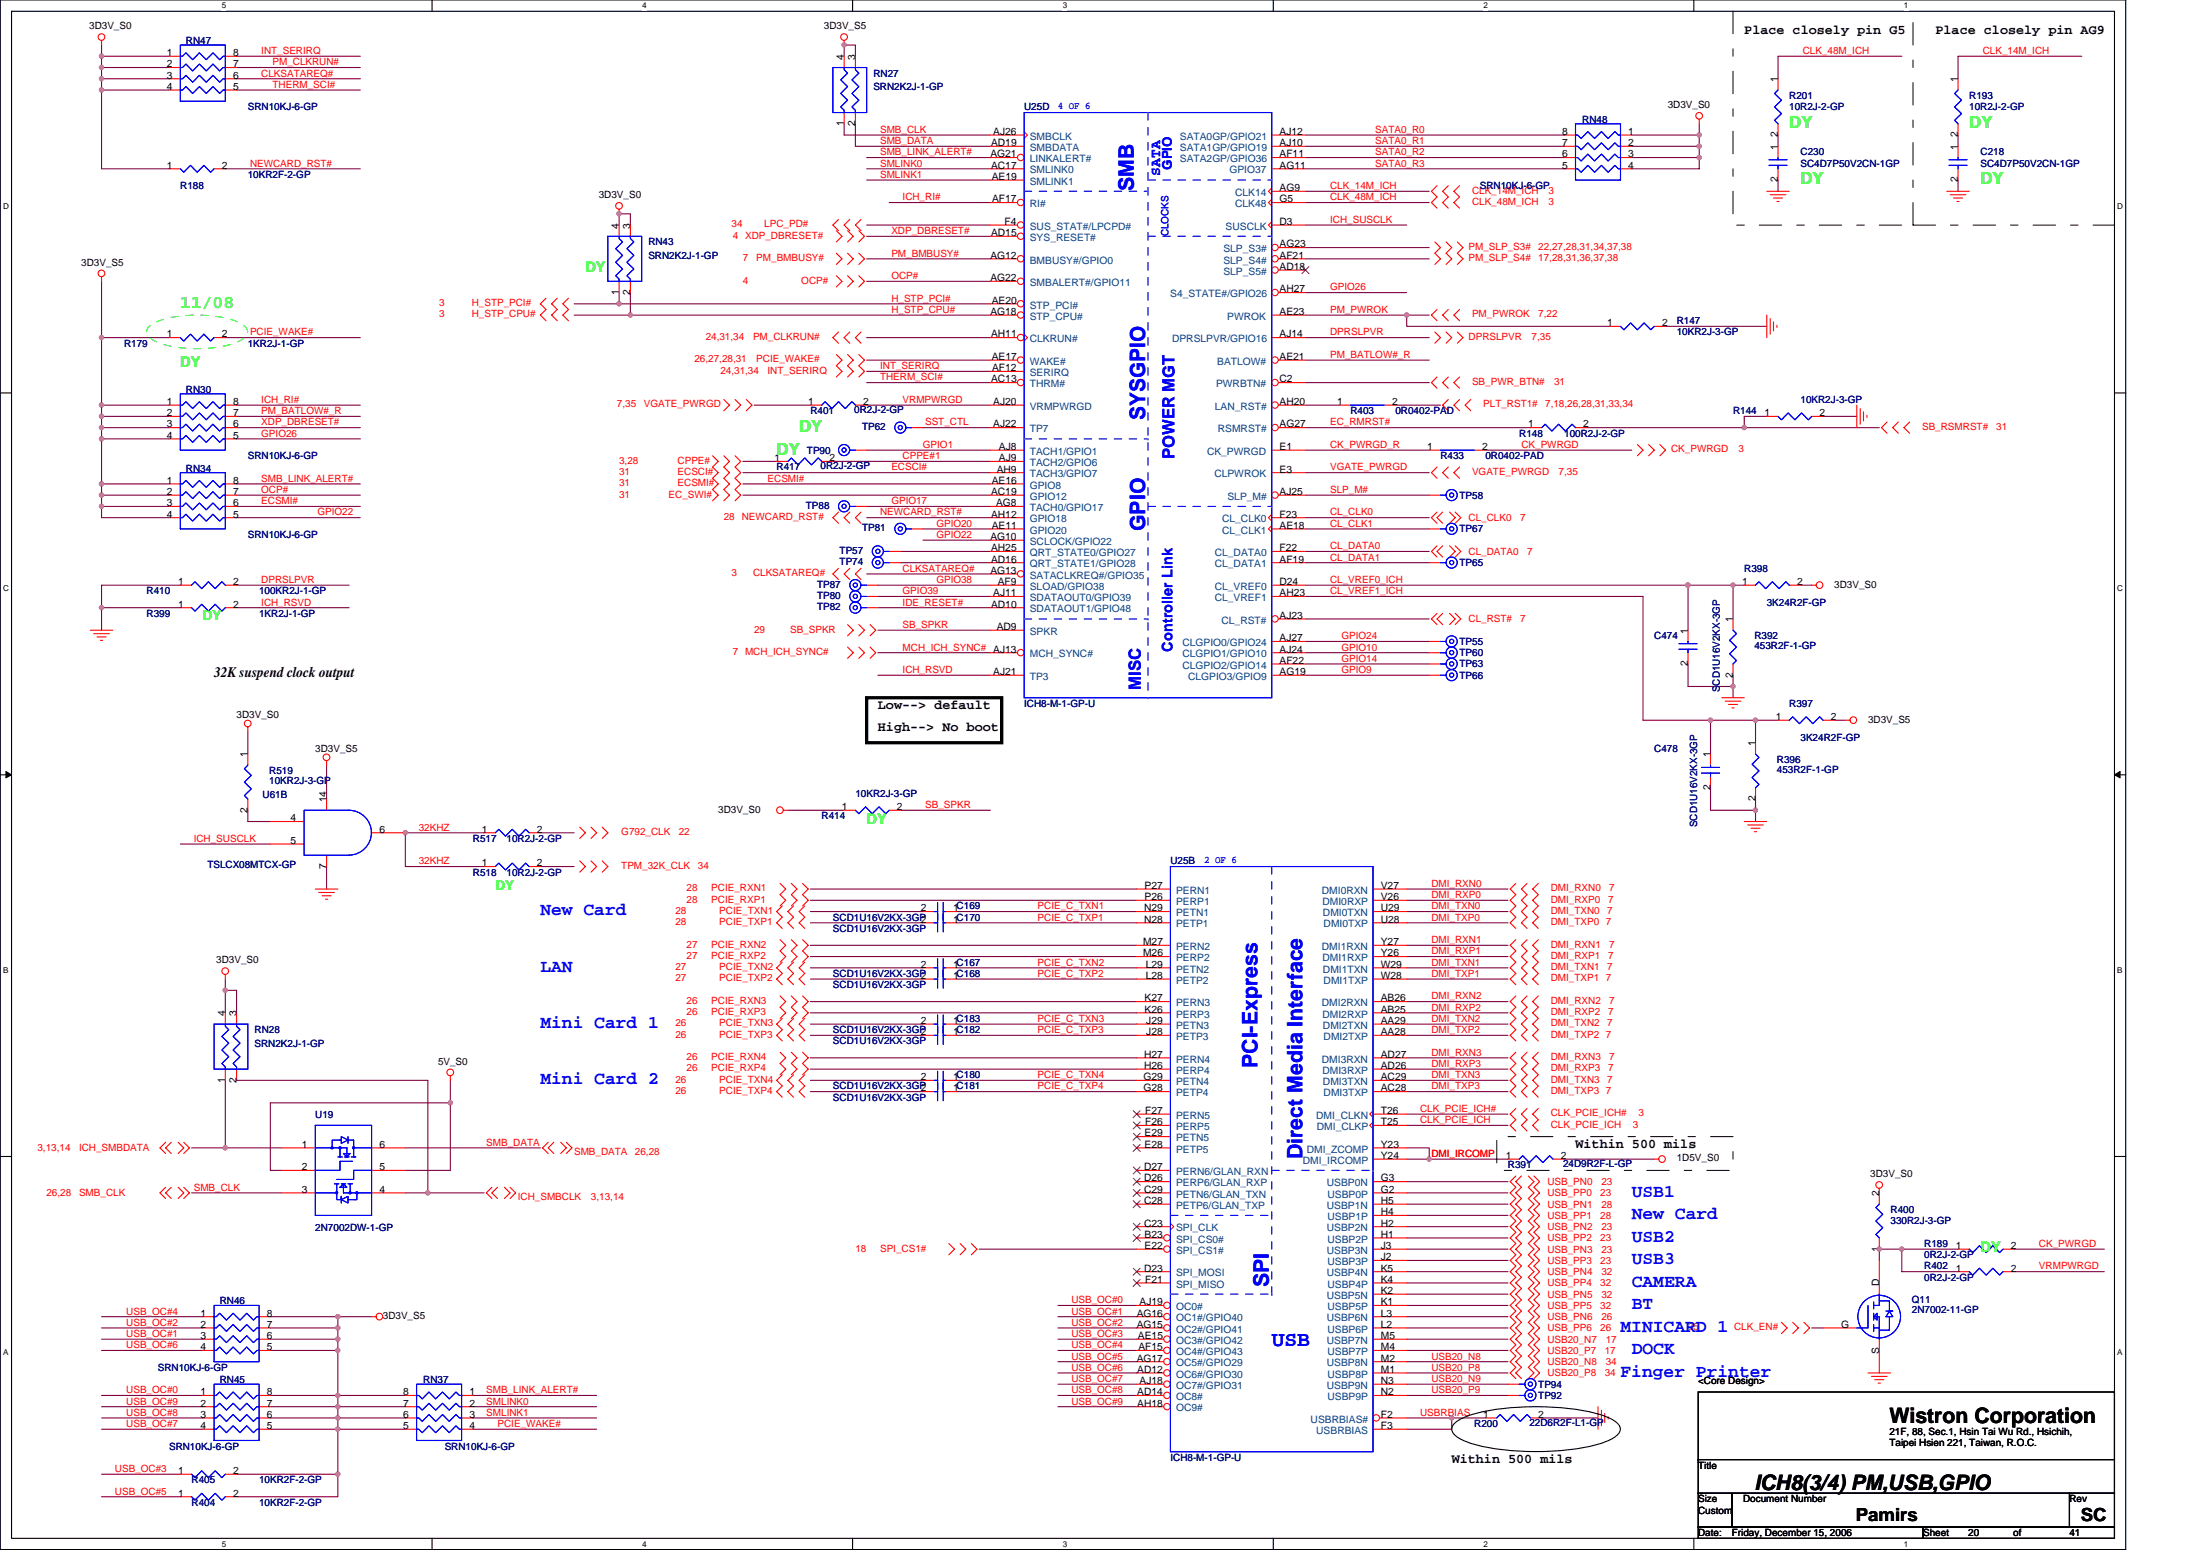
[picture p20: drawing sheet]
<svg xmlns="http://www.w3.org/2000/svg" width="297mm" height="210mm" viewBox="0 0 297 210" stroke-linecap="round" stroke-linejoin="round" font-family="sans-serif">
<defs><g id="words">
<g font-size="2.9" fill="#00f">
<text x="153.6" y="25.9" transform="rotate(-90 153.6 25.9)">SMB</text>
<text x="155.1" y="56.9" transform="rotate(-90 155.1 56.9)">SYSGPIO</text>
<text x="155.1" y="71.9" transform="rotate(-90 155.1 71.9)">GPIO</text>
<text x="170.3" y="144.6" transform="rotate(-90 170.3 144.6)">PCI-Express</text>
<text x="176.4" y="157" transform="rotate(-90 176.4 157)">Direct Media Interface</text>
<text x="171.9" y="174.4" transform="rotate(-90 171.9 174.4)">SPI</text>
<text x="172.3" y="182.2">USB</text>
</g>
<g font-size="2.9">
<text x="255.9" y="192.7">Wistron Corporation</text>
<text x="237.6" y="201.8">ICH8(3/4) PM,USB,GPIO</text>
</g>
<text font-size="2.4" fill="#0f0" x="24.4" y="41.7">11/08</text>
<g font-size="2.4" fill="#00f">
<text x="73.2" y="124">New Card</text>
<text x="73.2" y="131.6">LAN</text>
<text x="73.2" y="139.2">Mini Card 1</text>
<text x="73.2" y="146.8">Mini Card 2</text>
<text x="221" y="162.1">USB1</text>
<text x="221" y="165.1">New Card</text>
<text x="221" y="168.2">USB2</text>
<text x="221" y="171.2">USB3</text>
<text x="221" y="174.3">CAMERA</text>
<text x="221" y="177.3">BT</text>
<text x="219.5" y="180.4">MINICARD 1</text>
<text x="221" y="183.4">DOCK</text>
<text x="219.5" y="186.5">Finger Printer</text>
</g>
<g font-size="2.4">
<text x="251.4" y="206">Pamirs</text>
<text x="281.8" y="206">SC</text>
</g>
<g font-size="2.3" fill="#0f0">
<text x="242.4" y="17.4">DY</text>
<text x="266.7" y="17.4">DY</text>
<text x="243.9" y="25">DY</text>
<text x="268.3" y="25">DY</text>
<text x="108.2" y="58.5">DY</text>
<text x="105.2" y="61.6">DY</text>
</g>
<g font-size="2.3" fill="#00f">
<text x="159.1" y="62.2" transform="rotate(-90 159.1 62.2)">POWER MGT</text>
<text x="154.5" y="93.4" transform="rotate(-90 154.5 93.4)">MISC</text>
</g>
<g font-size="2" fill="#00f">
<text x="157.2" y="23.8" transform="rotate(-90 157.2 23.8)">SATA</text>
<text x="158.8" y="88.2" transform="rotate(-90 158.8 88.2)">Controller Link</text>
</g>
<g font-size="2" fill="#0f0">
<text x="79.3" y="36.9">DY</text>
<text x="24.4" y="49.7">DY</text>
<text x="117.4" y="111.6">DY</text>
<text x="268.3" y="169.5">DY</text>
</g>
<text font-size="2" x="29" y="91.7">32K suspend clock output</text>
<g font-size="1.8">
<text x="236.3" y="4.6">Place closely pin G5</text>
<text x="262.2" y="4.6">Place closely pin AG9</text>
<text x="118.9" y="96">Low--&gt; default</text>
<text x="118.9" y="99">High--&gt; No boot</text>
<text x="213.4" y="155.4">Within 500 mils</text>
<text x="196.6" y="198.1">Within 500 mils</text>
</g>
<text font-size="1.8" fill="#00f" x="158.7" y="23" transform="rotate(-90 158.7 23)">GPIO</text>
<g font-size="1.8" fill="#0f0">
<text x="27.5" y="84">DY</text>
<text x="67.1" y="120.6">DY</text>
</g>
<g font-size="1.4">
<text x="12.1" y="4">3D3V_S0</text>
<text x="111.6" y="4">3D3V_S5</text>
<text x="22.6" y="7.6">1</text>
<text x="22.6" y="9.1">2</text>
<text x="22.6" y="10.6">3</text>
<text x="31.6" y="10.6">6</text>
<text x="31.6" y="9.1">7</text>
<text x="31.6" y="7.6">8</text>
<text x="114.3" y="8.1" transform="rotate(-90 114.3 8.1)">4</text>
<text x="115.8" y="8.1" transform="rotate(-90 115.8 8.1)">3</text>
<text x="240.8" y="11.1" transform="rotate(-90 240.8 11.1)">1</text>
<text x="265.2" y="11.1" transform="rotate(-90 265.2 11.1)">1</text>
<text x="22.6" y="12.2">4</text>
<text x="31.6" y="12.2">5</text>
<text x="114.3" y="17.1" transform="rotate(-90 114.3 17.1)">1</text>
<text x="115.8" y="17.1" transform="rotate(-90 115.8 17.1)">2</text>
<text x="225.9" y="14.6">3D3V_S0</text>
<text x="22.6" y="22.8">1</text>
<text x="30.1" y="22.8">2</text>
<text x="134.2" y="21.3">AG21</text>
<text x="134.2" y="19.8">AD19</text>
<text x="134.2" y="22.8">AC17</text>
<text x="134.5" y="18.3">AJ26</text>
<text x="173.3" y="18.3">AJ12</text>
<text x="173.3" y="19.8">AJ10</text>
<text x="173.3" y="21.3">AF11</text>
<text x="173.3" y="22.8">AG11</text>
<text x="211.6" y="22.8">5</text>
<text x="211.6" y="21.3">6</text>
<text x="211.6" y="19.8">7</text>
<text x="211.6" y="18.3">8</text>
<text x="220.6" y="18.3">1</text>
<text x="220.6" y="19.8">2</text>
<text x="220.6" y="21.3">3</text>
<text x="220.6" y="22.8">4</text>
<text x="240.8" y="20.3" transform="rotate(-90 240.8 20.3)">1</text>
<text x="240.8" y="18.6" transform="rotate(-90 240.8 18.6)">2</text>
<text x="265.2" y="20.3" transform="rotate(-90 265.2 20.3)">1</text>
<text x="265.2" y="18.6" transform="rotate(-90 265.2 18.6)">2</text>
<text x="81.1" y="26.8">3D3V_S0</text>
<text x="134.3" y="24.4">AE19</text>
<text x="134.4" y="27.4">AF17</text>
<text x="173.3" y="25.9">AG9</text>
<text x="173.3" y="27.4">G5</text>
<text x="240.8" y="24.7" transform="rotate(-90 240.8 24.7)">2</text>
<text x="265.2" y="24.7" transform="rotate(-90 265.2 24.7)">2</text>
<text x="11" y="36">3D3V_S5</text>
<text x="83.8" y="30.9" transform="rotate(-90 83.8 30.9)">4</text>
<text x="85.4" y="30.9" transform="rotate(-90 85.4 30.9)">3</text>
<text x="134.2" y="35">AG12</text>
<text x="134.2" y="32">AD15</text>
<text x="136.1" y="30.5">F4</text>
<text x="173.3" y="30.5">D3</text>
<text x="173.3" y="33.5">AG23</text>
<text x="173.3" y="35">AF21</text>
<text x="83.8" y="39.9" transform="rotate(-90 83.8 39.9)">1</text>
<text x="85.4" y="39.9" transform="rotate(-90 85.4 39.9)">2</text>
<text x="134.2" y="38.1">AG22</text>
<text x="134.3" y="41.1">AE20</text>
<text x="173.3" y="36.6">AD18</text>
<text x="173.3" y="39.6">AH27</text>
<text x="22.6" y="45.7">1</text>
<text x="30.1" y="45.7">2</text>
<text x="134.2" y="42.7">AG18</text>
<text x="134.2" y="45.7">AH11</text>
<text x="173.3" y="45.7">AJ14</text>
<text x="173.3" y="42.7">AE23</text>
<text x="217.7" y="44.2">1</text>
<text x="225.1" y="44.2">2</text>
<text x="134.2" y="51.8">AC13</text>
<text x="134.3" y="48.7">AE17</text>
<text x="134.4" y="50.3">AF12</text>
<text x="173.3" y="48.7">AE21</text>
<text x="173.3" y="51.8">C2</text>
<text x="22.6" y="54.8">1</text>
<text x="22.6" y="56.4">2</text>
<text x="22.6" y="57.9">3</text>
<text x="22.6" y="59.4">4</text>
<text x="31.6" y="59.4">5</text>
<text x="31.6" y="57.9">6</text>
<text x="31.6" y="56.4">7</text>
<text x="31.6" y="54.8">8</text>
<text x="109.5" y="54.8">1</text>
<text x="116.9" y="54.8">2</text>
<text x="134.5" y="54.8">AJ20</text>
<text x="134.5" y="57.9">AJ22</text>
<text x="173.3" y="54.8">AH20</text>
<text x="173.3" y="57.9">AG27</text>
<text x="181.1" y="54.8">1</text>
<text x="188.5" y="54.8">2</text>
<text x="207" y="57.9">1</text>
<text x="214.5" y="57.9">2</text>
<text x="239" y="56.4">1</text>
<text x="246.5" y="56.4">2</text>
<text x="22.6" y="65.5">1</text>
<text x="31.6" y="65.5">8</text>
<text x="104.9" y="62.5">1</text>
<text x="112.3" y="62.5">2</text>
<text x="134.3" y="65.5">AE16</text>
<text x="135" y="64">AH9</text>
<text x="135.3" y="60.9">AJ8</text>
<text x="135.3" y="62.5">AJ9</text>
<text x="173.3" y="60.9">E1</text>
<text x="173.3" y="64">E3</text>
<text x="193.3" y="60.9">1</text>
<text x="200.7" y="60.9">2</text>
<text x="22.6" y="67">2</text>
<text x="22.6" y="68.6">3</text>
<text x="22.6" y="70.1">4</text>
<text x="31.6" y="70.1">5</text>
<text x="31.6" y="68.6">6</text>
<text x="31.6" y="67">7</text>
<text x="134.2" y="67">AC19</text>
<text x="134.2" y="70.1">AH12</text>
<text x="134.3" y="71.6">AE11</text>
<text x="134.9" y="68.6">AG8</text>
<text x="173.3" y="70.1">F23</text>
<text x="173.3" y="71.6">AE18</text>
<text x="173.3" y="67">AJ25</text>
<text x="134.2" y="73.1">AG10</text>
<text x="134.2" y="77.7">AG13</text>
<text x="134.2" y="74.7">AH25</text>
<text x="134.2" y="76.2">AD16</text>
<text x="173.3" y="74.7">F22</text>
<text x="173.3" y="76.2">AF19</text>
<text x="24.1" y="82.3">1</text>
<text x="24.1" y="79.2">1</text>
<text x="31.6" y="82.3">2</text>
<text x="31.6" y="79.2">2</text>
<text x="134.2" y="82.3">AD10</text>
<text x="134.5" y="80.8">AJ11</text>
<text x="135.1" y="79.2">AF9</text>
<text x="173.3" y="80.8">AH23</text>
<text x="173.3" y="79.2">D24</text>
<text x="173.3" y="83.8">AJ23</text>
<text x="236" y="79.2">1</text>
<text x="243.4" y="79.2">2</text>
<text x="248.5" y="79.6">3D3V_S0</text>
<text x="135" y="85.3">AD9</text>
<text x="173.3" y="86.8">AJ27</text>
<text x="173.3" y="88.4">AJ24</text>
<text x="173.3" y="89.9">AF22</text>
<text x="228.6" y="85.8" transform="rotate(-90 228.6 85.8)">1</text>
<text x="234.7" y="84.3" transform="rotate(-90 234.7 84.3)">1</text>
<text x="134.5" y="91.4">AJ21</text>
<text x="173.3" y="91.4">AG19</text>
<text x="228.6" y="90.2" transform="rotate(-90 228.6 90.2)">2</text>
<text x="234.7" y="91.8" transform="rotate(-90 234.7 91.8)">2</text>
<text x="32" y="97.2">3D3V_S0</text>
<text x="42.7" y="101.8">3D3V_S5</text>
<text x="237.8" y="101" transform="rotate(-90 237.8 101)">1</text>
<text x="240.5" y="97.5">1</text>
<text x="248" y="97.5">2</text>
<text x="253" y="97.9">3D3V_S5</text>
<text x="33.5" y="102.6" transform="rotate(-90 33.5 102.6)">1</text>
<text x="231.7" y="107" transform="rotate(-90 231.7 107)">2</text>
<text x="231.7" y="102.6" transform="rotate(-90 231.7 102.6)">1</text>
<text x="33.5" y="110" transform="rotate(-90 33.5 110)">2</text>
<text x="39.4" y="111.2">4</text>
<text x="44.2" y="108.7" transform="rotate(-90 44.2 108.7)">14</text>
<text x="51.4" y="112.8">6</text>
<text x="65.3" y="112.8">1</text>
<text x="72.7" y="112.8">2</text>
<text x="97.3" y="110">3D3V_S0</text>
<text x="114" y="109.7">1</text>
<text x="121.5" y="109.7">2</text>
<text x="237.8" y="108.5" transform="rotate(-90 237.8 108.5)">2</text>
<text x="39.4" y="114.3">5</text>
<text x="44.2" y="117.7" transform="rotate(-90 44.2 117.7)">7</text>
<text x="65.3" y="117.3">1</text>
<text x="72.7" y="117.3">2</text>
<text x="124.7" y="123.4">2</text>
<text x="124.7" y="124.9">2</text>
<text x="129.1" y="123.4">1C169</text>
<text x="129.1" y="124.9">1C170</text>
<text x="155" y="123.4">N29</text>
<text x="155" y="124.9">N28</text>
<text x="155" y="120.4">P27</text>
<text x="155" y="121.9">P26</text>
<text x="187" y="121.9">V26</text>
<text x="187" y="120.4">V27</text>
<text x="187" y="124.9">U28</text>
<text x="187" y="123.4">U29</text>
<text x="29.3" y="130.5">3D3V_S0</text>
<text x="124.7" y="131">2</text>
<text x="129.1" y="131">1C167</text>
<text x="154.8" y="128">M27</text>
<text x="154.8" y="129.5">M26</text>
<text x="155.2" y="131">L29</text>
<text x="187" y="129.5">Y26</text>
<text x="187" y="128">Y27</text>
<text x="187" y="131">W29</text>
<text x="30.5" y="137.6" transform="rotate(-90 30.5 137.6)">4</text>
<text x="32" y="137.6" transform="rotate(-90 32 137.6)">3</text>
<text x="124.7" y="132.6">2</text>
<text x="129.1" y="132.6">1C168</text>
<text x="155" y="135.6">K27</text>
<text x="155" y="137.1">K26</text>
<text x="155.2" y="132.6">L28</text>
<text x="187" y="137.1">AB25</text>
<text x="187" y="135.6">AB26</text>
<text x="187" y="132.6">W28</text>
<text x="124.7" y="140.2">2</text>
<text x="124.7" y="138.7">2</text>
<text x="129.1" y="140.2">1C182</text>
<text x="129.1" y="138.7">1C183</text>
<text x="155" y="143.2">H27</text>
<text x="155.3" y="138.7">J29</text>
<text x="155.3" y="140.2">J28</text>
<text x="187" y="143.2">AD27</text>
<text x="187" y="140.2">AA28</text>
<text x="187" y="138.7">AA29</text>
<text x="30.5" y="146.6" transform="rotate(-90 30.5 146.6)">1</text>
<text x="32" y="146.6" transform="rotate(-90 32 146.6)">2</text>
<text x="59.3" y="144.2">5V_S0</text>
<text x="124.7" y="146.3">2</text>
<text x="124.7" y="147.8">2</text>
<text x="129.1" y="146.3">1C180</text>
<text x="129.1" y="147.8">1C181</text>
<text x="154.9" y="146.3">G29</text>
<text x="154.9" y="147.8">G28</text>
<text x="155" y="144.8">H26</text>
<text x="187" y="144.8">AD26</text>
<text x="187" y="147.8">AC28</text>
<text x="187" y="146.3">AC29</text>
<text x="40.9" y="155.4">1</text>
<text x="51.4" y="155.4">6</text>
<text x="155" y="153.9">E29</text>
<text x="155" y="155.4">E28</text>
<text x="155.1" y="150.9">F27</text>
<text x="155.1" y="152.4">F26</text>
<text x="187" y="152.4">T25</text>
<text x="187" y="150.9">T26</text>
<text x="187" y="155.4">Y23</text>
<text x="40.9" y="158.5">2</text>
<text x="40.9" y="161.5">3</text>
<text x="51.4" y="161.5">4</text>
<text x="51.4" y="158.5">5</text>
<text x="155" y="158.5">D27</text>
<text x="155" y="160">D26</text>
<text x="155" y="161.5">C29</text>
<text x="187" y="160">G3</text>
<text x="187" y="157">Y24</text>
<text x="187" y="161.5">G2</text>
<text x="204" y="157">1</text>
<text x="211.4" y="157">2</text>
<text x="227.1" y="157.3">1D5V_S0</text>
<text x="253.3" y="159.4">3D3V_S0</text>
<text x="155" y="163">C28</text>
<text x="155" y="166.1">C23</text>
<text x="155" y="167.6">B23</text>
<text x="187" y="163">H5</text>
<text x="187" y="166.1">H2</text>
<text x="187" y="164.6">H4</text>
<text x="187" y="167.6">H1</text>
<text x="254.5" y="162" transform="rotate(-90 254.5 162)">2</text>
<text x="155" y="172.2">D23</text>
<text x="155" y="169.1">E22</text>
<text x="155.1" y="173.7">F21</text>
<text x="187" y="169.1">J3</text>
<text x="187" y="172.2">K5</text>
<text x="187" y="170.7">J2</text>
<text x="187" y="173.7">K4</text>
<text x="254.5" y="169.5" transform="rotate(-90 254.5 169.5)">1</text>
<text x="264.9" y="169.1">1</text>
<text x="264.9" y="172.2">1</text>
<text x="272.4" y="169.1">2</text>
<text x="272.4" y="172.2">2</text>
<text x="27.2" y="178.3">1</text>
<text x="27.2" y="179.8">2</text>
<text x="36.1" y="179.8">7</text>
<text x="36.1" y="178.3">8</text>
<text x="51.9" y="178.6">3D3V_S5</text>
<text x="154" y="178.3">AG16</text>
<text x="154" y="179.8">AG15</text>
<text x="154.3" y="176.8">AJ19</text>
<text x="187" y="175.2">K2</text>
<text x="187" y="178.3">L3</text>
<text x="187" y="176.8">K1</text>
<text x="187" y="179.8">L2</text>
<text x="249.4" y="179.8">G</text>
<text x="254.5" y="174.2" transform="rotate(-90 254.5 174.2)">D</text>
<text x="27.2" y="181.3">3</text>
<text x="27.2" y="182.9">4</text>
<text x="36.1" y="182.9">5</text>
<text x="36.1" y="181.3">6</text>
<text x="154" y="184.4">AG17</text>
<text x="154" y="185.9">AD12</text>
<text x="154.1" y="181.3">AE15</text>
<text x="154.2" y="182.9">AF15</text>
<text x="187" y="181.3">M5</text>
<text x="187" y="184.4">M2</text>
<text x="187" y="182.9">M4</text>
<text x="187" y="185.9">M1</text>
<text x="254.5" y="183.3" transform="rotate(-90 254.5 183.3)">S</text>
<text x="27.2" y="189">1</text>
<text x="27.2" y="190.5">2</text>
<text x="36.1" y="190.5">7</text>
<text x="36.1" y="189">8</text>
<text x="54.6" y="190.5">7</text>
<text x="54.6" y="189">8</text>
<text x="63.6" y="189">1</text>
<text x="63.6" y="190.5">2</text>
<text x="154" y="189">AD14</text>
<text x="154" y="190.5">AH18</text>
<text x="154.3" y="187.4">AJ18</text>
<text x="187" y="187.4">N3</text>
<text x="187" y="189">N2</text>
<text x="230" y="187.5">&lt;Core Design&gt;</text>
<text x="27.2" y="192">3</text>
<text x="27.2" y="193.5">4</text>
<text x="36.1" y="193.5">5</text>
<text x="36.1" y="192">6</text>
<text x="54.6" y="193.5">5</text>
<text x="54.6" y="192">6</text>
<text x="63.6" y="192">3</text>
<text x="63.6" y="193.5">4</text>
<text x="187" y="193.5">F3</text>
<text x="187" y="192">F2</text>
<text x="200.9" y="192">1</text>
<text x="208.4" y="192">2</text>
<text x="255.9" y="194.3">21F, 88, Sec.1, Hsin Tai Wu Rd., Hsichih,</text>
<text x="255.9" y="195.9">Taipei Hsien 221, Taiwan, R.O.C.</text>
<text x="24.1" y="199.6">1</text>
<text x="24.1" y="202.7">1</text>
<text x="31.6" y="199.6">2</text>
<text x="31.6" y="202.7">2</text>
<text x="230" y="198.9">Title</text>
<text x="230" y="203.5">Size</text>
<text x="236.1" y="203.5">Document Number</text>
<text x="280.3" y="203.5">Rev</text>
<text x="230" y="208">Date:</text>
<text x="230" y="205">Custom</text>
<text x="234.6" y="208">Friday, December 15, 2006</text>
<text x="260.5" y="208">Sheet</text>
<text x="266.6" y="208">20</text>
<text x="272.7" y="208">of</text>
<text x="280.3" y="208">41</text>
</g>
<g font-size="1.4" fill="#000080">
<text x="25.2" y="5.9">RN47</text>
<text x="118.3" y="10.4">RN27</text>
<text x="33.6" y="14.9">SRN10KJ-6-GP</text>
<text x="118.3" y="12.2">SRN2K2J-1-GP</text>
<text x="138.7" y="14.9">U25D</text>
<text x="214.3" y="16.6">RN48</text>
<text x="242.4" y="13.4">R201</text>
<text x="242.4" y="14.9">10R2J-2-GP</text>
<text x="266.7" y="13.4">R193</text>
<text x="266.7" y="14.9">10R2J-2-GP</text>
<text x="243.9" y="21">C230</text>
<text x="243.9" y="22.6">SC4D7P50V2CN-1GP</text>
<text x="268.3" y="21">C218</text>
<text x="268.3" y="22.6">SC4D7P50V2CN-1GP</text>
<text x="24.4" y="25.6">R188</text>
<text x="33.6" y="24.1">10KR2F-2-GP</text>
<text x="200.4" y="25.6">SRN10KJ-6-GP</text>
<text x="87.8" y="33.2">RN43</text>
<text x="87.8" y="35.1">SRN2K2J-1-GP</text>
<text x="16.8" y="46.9">R179</text>
<text x="33.6" y="46.9">1KR2J-1-GP</text>
<text x="227.1" y="43.9">R147</text>
<text x="227.1" y="45.4">10KR2J-3-GP</text>
<text x="25.2" y="53.2">RN30</text>
<text x="109.8" y="56.1">R401</text>
<text x="115.7" y="55.9">0R2J-2-GP</text>
<text x="116.8" y="58.2">TP62</text>
<text x="182.9" y="56.1">R403</text>
<text x="189" y="56.1">0R0402-PAD</text>
<text x="205.8" y="59.1">R148</text>
<text x="211.9" y="59.1">100R2J-2-GP</text>
<text x="234.7" y="56.1">R144</text>
<text x="243.9" y="54.6">10KR2J-3-GP</text>
<text x="25.2" y="63.9">RN34</text>
<text x="33.6" y="62.2">SRN10KJ-6-GP</text>
<text x="105.2" y="63.7">R417</text>
<text x="109.3" y="61.4">TP90</text>
<text x="111.1" y="63.6">0R2J-2-GP</text>
<text x="195.1" y="62.2">R433</text>
<text x="201.2" y="62.2">0R0402-PAD</text>
<text x="109.2" y="68.9">TP88</text>
<text x="116.8" y="71.9">TP81</text>
<text x="197.7" y="67.5">TP58</text>
<text x="33.6" y="72.9">SRN10KJ-6-GP</text>
<text x="113.7" y="76.5">TP74</text>
<text x="113.7" y="75">TP57</text>
<text x="197.7" y="76.7">TP65</text>
<text x="197.7" y="72.1">TP67</text>
<text x="236.3" y="77.4">R398</text>
<text x="19.9" y="83.5">R399</text>
<text x="19.9" y="80.5">R410</text>
<text x="35.1" y="83.5">1KR2J-1-GP</text>
<text x="35.1" y="80.5">100KR2J-1-GP</text>
<text x="110.7" y="82.6">TP82</text>
<text x="110.7" y="79.6">TP87</text>
<text x="110.7" y="81.1">TP80</text>
<text x="239.3" y="82">3K24R2F-GP</text>
<text x="197.7" y="88.9">TP60</text>
<text x="197.7" y="87.3">TP55</text>
<text x="224.1" y="86.6">C474</text>
<text x="237.6" y="86.6">R392</text>
<text x="237.6" y="87.9">453R2F-1-GP</text>
<text x="138.7" y="95.7">ICH8-M-1-GP-U</text>
<text x="197.7" y="90.4">TP63</text>
<text x="197.7" y="91.9">TP66</text>
<text x="232.9" y="93.7" transform="rotate(-90 232.9 93.7)">SCD1U16V2KX-3GP</text>
<text x="242.4" y="95.7">R397</text>
<text x="224.1" y="101.8">C478</text>
<text x="243.9" y="100.3">3K24R2F-GP</text>
<text x="36.5" y="104.9">R519</text>
<text x="36.5" y="106.2">10KR2J-3-GP</text>
<text x="115.9" y="107.9">10KR2J-3-GP</text>
<text x="240.7" y="103.3">R396</text>
<text x="240.7" y="104.7">453R2F-1-GP</text>
<text x="35.6" y="108.1">U61B</text>
<text x="111.3" y="111">R414</text>
<text x="229.9" y="112" transform="rotate(-90 229.9 112)">SCD1U16V2KX-3GP</text>
<text x="28.1" y="117.5">TSLCX08MTCX-GP</text>
<text x="64" y="118.6">R518</text>
<text x="64" y="114">R517</text>
<text x="68.6" y="118.6">10R2J-2-GP</text>
<text x="68.6" y="114">10R2J-2-GP</text>
<text x="158.5" y="117.1">U25B</text>
<text x="112.8" y="124.7">SCD1U16V2KX-3GP</text>
<text x="112.8" y="126.2">SCD1U16V2KX-3GP</text>
<text x="112.8" y="133.8">SCD1U16V2KX-3GP</text>
<text x="112.8" y="132.3">SCD1U16V2KX-3GP</text>
<text x="34.5" y="139.9">RN28</text>
<text x="34.5" y="141.7">SRN2K2J-1-GP</text>
<text x="112.8" y="141.4">SCD1U16V2KX-3GP</text>
<text x="112.8" y="139.9">SCD1U16V2KX-3GP</text>
<text x="112.8" y="147.5">SCD1U16V2KX-3GP</text>
<text x="112.8" y="149.1">SCD1U16V2KX-3GP</text>
<text x="42.7" y="151.3">U19</text>
<text x="204.3" y="158.2">R391</text>
<text x="211.7" y="158.1">24D9R2F-L-GP</text>
<text x="42.7" y="166.7">2N7002DW-1-GP</text>
<text x="256.1" y="164.3">R400</text>
<text x="256.1" y="165.8">330R2J-3-GP</text>
<text x="260.6" y="168.9">R189</text>
<text x="260.6" y="170.4">0R2J-2-GP</text>
<text x="260.6" y="171.9">R402</text>
<text x="260.6" y="173.4">0R2J-2-GP</text>
<text x="29.8" y="176.6">RN46</text>
<text x="259" y="176.5">Q11</text>
<text x="259" y="177.9">2N7002-11-GP</text>
<text x="21.4" y="185.6">SRN10KJ-6-GP</text>
<text x="29.8" y="187.3">RN45</text>
<text x="57.3" y="187.3">RN37</text>
<text x="208.4" y="187.9">TP94</text>
<text x="208.4" y="189.4">TP92</text>
<text x="22.9" y="196.3">SRN10KJ-6-GP</text>
<text x="60.2" y="196.3">SRN10KJ-6-GP</text>
<text x="158.5" y="197.8">ICH8-M-1-GP-U</text>
<text x="199.7" y="193.3">R200</text>
<text x="207.2" y="193.1">22D6R2F-L1-GP</text>
<text x="25.9" y="200.9">R405</text>
<text x="25.9" y="203.9">R404</text>
<text x="35.1" y="200.9">10KR2F-2-GP</text>
<text x="35.1" y="203.9">10KR2F-2-GP</text>
</g>
<g font-size="1.4" fill="#f00">
<text x="35.4" y="7.3">INT_SERIRQ</text>
<text x="35.4" y="10.4">CLKSATAREQ#</text>
<text x="36.9" y="8.8">PM_CLKRUN#</text>
<text x="36.9" y="11.9">THERM_SCI#</text>
<text x="244.2" y="7.3">CLK_48M_ICH</text>
<text x="268.6" y="7.3">CLK_14M_ICH</text>
<text x="119.2" y="18">SMB_CLK</text>
<text x="186.3" y="18">SATA0_R0</text>
<text x="33.9" y="22.6">NEWCARD_RST#</text>
<text x="119.2" y="21">SMB_LINK_ALERT#</text>
<text x="119.2" y="19.5">SMB_DATA</text>
<text x="119.2" y="22.6">SMLINK0</text>
<text x="186.3" y="22.6">SATA0_R3</text>
<text x="186.3" y="21">SATA0_R2</text>
<text x="186.3" y="19.5">SATA0_R1</text>
<text x="119.2" y="24.1">SMLINK1</text>
<text x="122.3" y="27.1">ICH_RI#</text>
<text x="180.2" y="25.6">CLK_14M_ICH</text>
<text x="180.2" y="27.1">CLK_48M_ICH</text>
<text x="199.4" y="26.2">CLK_14M_ICH</text>
<text x="199.4" y="27.7">CLK_48M_ICH</text>
<text x="209.7" y="26.2">3</text>
<text x="209.7" y="27.7">3</text>
<text x="99.1" y="30.8">34</text>
<text x="99.2" y="32.3">4 XDP_DBRESET#</text>
<text x="100.6" y="35.4">7</text>
<text x="102.4" y="35.4">PM_BMBUSY#</text>
<text x="103.5" y="30.8">LPC_PD#</text>
<text x="120.7" y="31.7">XDP_DBRESET#</text>
<text x="120.7" y="34.8">PM_BMBUSY#</text>
<text x="180.2" y="30.2">ICH_SUSCLK</text>
<text x="198.9" y="33.8">PM_SLP_S3#</text>
<text x="198.9" y="35.4">PM_SLP_S4#</text>
<text x="208.4" y="33.8">22,27,28,31,34,37,38</text>
<text x="208.4" y="35.4">17,28,31,36,37,38</text>
<text x="59.5" y="41.5">3</text>
<text x="63.9" y="41.5">H_STP_PCI#</text>
<text x="100.6" y="38.4">4</text>
<text x="108.5" y="38.4">OCP#</text>
<text x="120.7" y="37.8">OCP#</text>
<text x="120.7" y="40.9">H_STP_PCI#</text>
<text x="180.2" y="39.3">GPIO26</text>
<text x="33.9" y="45.4">PCIE_WAKE#</text>
<text x="59.5" y="43">3</text>
<text x="63.9" y="43">H_STP_CPU#</text>
<text x="95.6" y="46">24,31,34</text>
<text x="102" y="46">PM_CLKRUN#</text>
<text x="120.7" y="42.4">H_STP_CPU#</text>
<text x="180.2" y="45.4">DPRSLPVR</text>
<text x="180.2" y="42.4">PM_PWROK</text>
<text x="198.9" y="46">DPRSLPVR</text>
<text x="199.4" y="43">PM_PWROK</text>
<text x="207.5" y="46">7,35</text>
<text x="208.4" y="43">7,22</text>
<text x="94.1" y="49.1">26,27,28,31</text>
<text x="97.6" y="50.6">24,31,34</text>
<text x="102.4" y="49.1">PCIE_WAKE#</text>
<text x="104" y="50.6">INT_SERIRQ</text>
<text x="119.2" y="50">INT_SERIRQ</text>
<text x="119.2" y="51.5">THERM_SCI#</text>
<text x="180.2" y="48.5">PM_BATLOW#_R</text>
<text x="199.4" y="52.1">SB_PWR_BTN#</text>
<text x="210.5" y="52.1">31</text>
<text x="35.4" y="59.1">GPIO26</text>
<text x="35.4" y="54.6">ICH_RI#</text>
<text x="35.4" y="57.6">XDP_DBRESET#</text>
<text x="35.4" y="56.1">PM_BATLOW#_R</text>
<text x="83.6" y="55.2">7,35</text>
<text x="87.2" y="55.2">VGATE_PWRGD</text>
<text x="122.3" y="54.6">VRMPWRGD</text>
<text x="125.3" y="57.6">SST_CTL</text>
<text x="180.2" y="57.6">EC_RMRST#</text>
<text x="200.9" y="55.2">PLT_RST1#</text>
<text x="209.3" y="55.2">7,18,26,28,31,33,34</text>
<text x="260.3" y="58.2">SB_RSMRST#</text>
<text x="270.4" y="58.2">31</text>
<text x="35.4" y="65.2">SMB_LINK_ALERT#</text>
<text x="83.9" y="65.8">31</text>
<text x="83.9" y="62.8">3,28</text>
<text x="83.9" y="64.3">31</text>
<text x="91.8" y="65.8">ECSMI#</text>
<text x="91.8" y="62.8">CPPE#</text>
<text x="91.8" y="64.3">ECSCI#</text>
<text x="104" y="65.2">ECSMI#</text>
<text x="120.7" y="63.7">ECSCI#</text>
<text x="122.3" y="62.2">CPPE#1</text>
<text x="125" y="60.7">GPIO1</text>
<text x="180.2" y="63.7">VGATE_PWRGD</text>
<text x="180.2" y="60.7">CK_PWRGD_R</text>
<text x="199.4" y="64.3">VGATE_PWRGD</text>
<text x="206.1" y="60.7">CK_PWRGD</text>
<text x="211.1" y="64.3">7,35</text>
<text x="226.4" y="61.3">CK_PWRGD</text>
<text x="235.5" y="61.3">3</text>
<text x="35.4" y="66.8">OCP#</text>
<text x="35.4" y="68.3">ECSMI#</text>
<text x="43" y="69.8">GPIO22</text>
<text x="83.9" y="67.4">31</text>
<text x="90.6" y="67.4">EC_SWI#</text>
<text x="98" y="70.4">28 NEWCARD_RST#</text>
<text x="119.2" y="69.8">NEWCARD_RST#</text>
<text x="120.7" y="68.3">GPIO17</text>
<text x="126.8" y="71.3">GPIO20</text>
<text x="180.2" y="66.8">SLP_M#</text>
<text x="180.2" y="69.8">CL_CLK0</text>
<text x="180.2" y="71.3">CL_CLK1</text>
<text x="198.9" y="70.6">CL_CLK0</text>
<text x="205.9" y="70.6">7</text>
<text x="122.3" y="77.4">CLKSATAREQ#</text>
<text x="126.8" y="72.9">GPIO22</text>
<text x="180.2" y="74.4">CL_DATA0</text>
<text x="180.2" y="75.9">CL_DATA1</text>
<text x="198.9" y="75.1">CL_DATA0</text>
<text x="206.8" y="75.1">7</text>
<text x="35.4" y="79">DPRSLPVR</text>
<text x="35.4" y="82">ICH_RSVD</text>
<text x="99.1" y="78">3</text>
<text x="102" y="78">CLKSATAREQ#</text>
<text x="122.3" y="80.5">GPIO39</text>
<text x="122.3" y="82">IDE_RESET#</text>
<text x="126.8" y="79">GPIO38</text>
<text x="180.2" y="80.5">CL_VREF1_ICH</text>
<text x="180.2" y="79">CL_VREF0_ICH</text>
<text x="99.2" y="88.7">7 MCH_ICH_SYNC#</text>
<text x="102.1" y="85.7">29</text>
<text x="107" y="85.7">SB_SPKR</text>
<text x="122.3" y="85">SB_SPKR</text>
<text x="122.3" y="88.1">MCH_ICH_SYNC# AJ13</text>
<text x="181.7" y="89.6">GPIO14</text>
<text x="181.7" y="86.6">GPIO24</text>
<text x="181.7" y="88.1">GPIO10</text>
<text x="198.9" y="84.3">CL_RST#</text>
<text x="205.9" y="84.3">7</text>
<text x="122.3" y="91.1">ICH_RSVD</text>
<text x="181.7" y="91.1">GPIO9</text>
<text x="56.7" y="112.5">32KHZ</text>
<text x="84.2" y="113.1">G792_CLK</text>
<text x="91.9" y="113.1">22</text>
<text x="125.3" y="109.4">SB_SPKR</text>
<text x="26.2" y="114">ICH_SUSCLK</text>
<text x="56.7" y="117.1">32KHZ</text>
<text x="84.2" y="117.7">TPM_32K_CLK</text>
<text x="94.5" y="117.7">34</text>
<text x="91.5" y="123.8">28</text>
<text x="91.5" y="125.3">28</text>
<text x="93" y="120.7">28</text>
<text x="93" y="122.2">28</text>
<text x="96.3" y="120.7">PCIE_RXN1</text>
<text x="96.3" y="122.2">PCIE_RXP1</text>
<text x="97.4" y="123.8">PCIE_TXN1</text>
<text x="97.4" y="125.3">PCIE_TXP1</text>
<text x="140.5" y="123.1">PCIE_C_TXN1</text>
<text x="140.5" y="124.7">PCIE_C_TXP1</text>
<text x="193.9" y="123.1">DMI_TXN0</text>
<text x="193.9" y="124.7">DMI_TXP0</text>
<text x="193.9" y="120.1">DMI_RXN0</text>
<text x="193.9" y="121.6">DMI_RXP0</text>
<text x="210.1" y="120.7">DMI_RXN0</text>
<text x="210.1" y="122.2">DMI_RXP0</text>
<text x="210.1" y="123.8">DMI_TXN0</text>
<text x="210.1" y="125.3">DMI_TXP0 7</text>
<text x="217.7" y="123.8">7</text>
<text x="217.8" y="122.2">7</text>
<text x="218" y="120.7">7</text>
<text x="91.5" y="131.4">27</text>
<text x="93" y="128.3">27</text>
<text x="93" y="129.9">27</text>
<text x="96.3" y="128.3">PCIE_RXN2</text>
<text x="96.3" y="129.9">PCIE_RXP2</text>
<text x="97.4" y="131.4">PCIE_TXN2</text>
<text x="140.5" y="130.8">PCIE_C_TXN2</text>
<text x="193.9" y="130.8">DMI_TXN1</text>
<text x="193.9" y="127.7">DMI_RXN1</text>
<text x="193.9" y="129.2">DMI_RXP1</text>
<text x="210.1" y="128.3">DMI_RXN1</text>
<text x="210.1" y="129.9">DMI_RXP1</text>
<text x="210.1" y="131.4">DMI_TXN1</text>
<text x="217.7" y="131.4">7</text>
<text x="217.8" y="129.9">7</text>
<text x="218" y="128.3">7</text>
<text x="91.5" y="132.9">27</text>
<text x="93" y="136">26</text>
<text x="93" y="137.5">26</text>
<text x="96.3" y="136">PCIE_RXN3</text>
<text x="96.3" y="137.5">PCIE_RXP3</text>
<text x="97.4" y="132.9">PCIE_TXP2</text>
<text x="140.5" y="132.3">PCIE_C_TXP2</text>
<text x="193.9" y="132.3">DMI_TXP1</text>
<text x="193.9" y="135.3">DMI_RXN2</text>
<text x="193.9" y="136.9">DMI_RXP2</text>
<text x="210.1" y="136">DMI_RXN2</text>
<text x="210.1" y="137.5">DMI_RXP2</text>
<text x="210.1" y="132.9">DMI_TXP1 7</text>
<text x="217.8" y="137.5">7</text>
<text x="218" y="136">7</text>
<text x="91.5" y="140.5">26</text>
<text x="91.5" y="139">26</text>
<text x="93" y="143.6">26</text>
<text x="96.3" y="143.6">PCIE_RXN4</text>
<text x="97.4" y="140.5">PCIE_TXP3</text>
<text x="97.4" y="139">PCIE_TXN3</text>
<text x="140.5" y="138.4">PCIE_C_TXN3</text>
<text x="140.5" y="139.9">PCIE_C_TXP3</text>
<text x="193.9" y="138.4">DMI_TXN2</text>
<text x="193.9" y="139.9">DMI_TXP2</text>
<text x="193.9" y="143">DMI_RXN3</text>
<text x="210.1" y="143.6">DMI_RXN3</text>
<text x="210.1" y="139">DMI_TXN2</text>
<text x="210.1" y="140.5">DMI_TXP2 7</text>
<text x="217.7" y="139">7</text>
<text x="218" y="143.6">7</text>
<text x="91.5" y="146.6">26</text>
<text x="91.5" y="148.1">26</text>
<text x="93" y="145.1">26</text>
<text x="96.3" y="145.1">PCIE_RXP4</text>
<text x="97.4" y="146.6">PCIE_TXN4</text>
<text x="97.4" y="148.1">PCIE_TXP4</text>
<text x="140.5" y="146">PCIE_C_TXN4</text>
<text x="140.5" y="147.5">PCIE_C_TXP4</text>
<text x="193.9" y="146">DMI_TXN3</text>
<text x="193.9" y="147.5">DMI_TXP3</text>
<text x="193.9" y="144.5">DMI_RXP3</text>
<text x="210.1" y="145.1">DMI_RXP3</text>
<text x="210.1" y="146.6">DMI_TXN3</text>
<text x="210.1" y="148.1">DMI_TXP3 7</text>
<text x="217.7" y="146.6">7</text>
<text x="217.8" y="145.1">7</text>
<text x="5.1" y="155.9">3,13,14</text>
<text x="10.7" y="155.9">ICH_SMBDATA</text>
<text x="65.9" y="155.2">SMB_DATA</text>
<text x="192.4" y="150.6">CLK_PCIE_ICH#</text>
<text x="192.4" y="152.1">CLK_PCIE_ICH</text>
<text x="210.1" y="151.2">CLK_PCIE_ICH#</text>
<text x="210.1" y="152.7">CLK_PCIE_ICH</text>
<text x="221.2" y="152.7">3</text>
<text x="221.9" y="151.2">3</text>
<text x="26.2" y="161.2">SMB_CLK</text>
<text x="77.8" y="156.4">SMB_DATA</text>
<text x="86" y="156.4">26,28</text>
<text x="193.9" y="156.7">DMI_IRCOMP</text>
<text x="209.6" y="160.5">USB_PN0</text>
<text x="216.9" y="160.5">23</text>
<text x="6.3" y="162">26,28</text>
<text x="10.7" y="162">SMB_CLK</text>
<text x="70.1" y="162.5">ICH_SMBCLK</text>
<text x="80" y="162.5">3,13,14</text>
<text x="209.6" y="165.1">USB_PP1</text>
<text x="209.6" y="163.5">USB_PN1</text>
<text x="209.6" y="166.6">USB_PN2</text>
<text x="209.6" y="162">USB_PP0</text>
<text x="216.7" y="165.1">28</text>
<text x="216.7" y="162">23</text>
<text x="216.9" y="163.5">28</text>
<text x="216.9" y="166.6">23</text>
<text x="115.9" y="169.5">18</text>
<text x="119.2" y="169.5">SPI_CS1#</text>
<text x="209.6" y="172.7">USB_PN4</text>
<text x="209.6" y="171.2">USB_PP3</text>
<text x="209.6" y="169.6">USB_PN3</text>
<text x="209.6" y="168.1">USB_PP2</text>
<text x="216.7" y="171.2">23</text>
<text x="216.7" y="168.1">23</text>
<text x="216.9" y="172.7">32</text>
<text x="216.9" y="169.6">23</text>
<text x="276.2" y="168.9">CK_PWRGD</text>
<text x="276.2" y="171.9">VRMPWRGD</text>
<text x="17.1" y="178">USB_OC#4</text>
<text x="17.1" y="179.5">USB_OC#2</text>
<text x="145.1" y="176.5">USB_OC#0</text>
<text x="145.1" y="178">USB_OC#1</text>
<text x="145.1" y="179.5">USB_OC#2</text>
<text x="209.6" y="178.8">USB_PN6</text>
<text x="209.6" y="177.2">USB_PP5</text>
<text x="209.6" y="175.7">USB_PN5</text>
<text x="209.6" y="174.2">USB_PP4</text>
<text x="216.7" y="177.2">32</text>
<text x="216.7" y="174.2">32</text>
<text x="216.9" y="178.8">26</text>
<text x="216.9" y="175.7">32</text>
<text x="17.1" y="181.1">USB_OC#1</text>
<text x="17.1" y="182.6">USB_OC#6</text>
<text x="145.1" y="181.1">USB_OC#3</text>
<text x="145.1" y="182.6">USB_OC#4</text>
<text x="145.1" y="184.1">USB_OC#5</text>
<text x="145.1" y="185.6">USB_OC#6</text>
<text x="193.9" y="185.6">USB20_P8</text>
<text x="193.9" y="184.1">USB20_N8</text>
<text x="209.6" y="180.3">USB_PP6</text>
<text x="209.6" y="183.3">USB20_P7</text>
<text x="209.6" y="181.8">USB20_N7</text>
<text x="209.6" y="184.9">USB20_N8</text>
<text x="216.7" y="180.3">26</text>
<text x="217.4" y="183.3">17</text>
<text x="217.5" y="181.8">17</text>
<text x="217.5" y="184.9">34</text>
<text x="228.6" y="180.1">35</text>
<text x="234.9" y="180.1">CLK_EN#</text>
<text x="17.1" y="188.7">USB_OC#0</text>
<text x="17.1" y="190.2">USB_OC#9</text>
<text x="17.1" y="191.7">USB_OC#8</text>
<text x="65.9" y="190.2">SMLINK0</text>
<text x="65.9" y="191.7">SMLINK1</text>
<text x="65.9" y="188.7">SMB_LINK_ALERT#</text>
<text x="145.1" y="187.2">USB_OC#7</text>
<text x="145.1" y="188.7">USB_OC#8</text>
<text x="145.1" y="190.2">USB_OC#9</text>
<text x="192.4" y="191.7">USBRBIAS</text>
<text x="193.9" y="187.2">USB20_N9</text>
<text x="193.9" y="188.7">USB20_P9</text>
<text x="209.6" y="186.4">USB20_P8</text>
<text x="217.4" y="186.4">34</text>
<text x="17.1" y="193.3">USB_OC#7</text>
<text x="67.4" y="193.3">PCIE_WAKE#</text>
<text x="15.6" y="199.3">USB_OC#3</text>
<text x="15.6" y="202.4">USB_OC#5</text>
</g>
<g font-size="1.4" fill="#00f">
<text x="143.3" y="14.8">4 OF 6</text>
<text x="158.3" y="32" transform="rotate(-90 158.3 32)">CLOCKS</text>
<text x="163.1" y="116.9">2 OF 6</text>
</g>
<g font-size="1.4" fill="#004080">
<text x="139.5" y="18.9">SMBCLK</text>
<text x="139.5" y="20.4">SMBDATA</text>
<text x="139.5" y="22">LINKALERT#</text>
<text x="139.5" y="23.5">SMLINK0</text>
<text x="159.8" y="18.9">SATA0GP/GPIO21</text>
<text x="159.8" y="20.4">SATA1GP/GPIO19</text>
<text x="159.8" y="22">SATA2GP/GPIO36</text>
<text x="166.5" y="23.5">GPIO37</text>
<text x="139.5" y="25">SMLINK1</text>
<text x="139.5" y="28.1">RI#</text>
<text x="167.3" y="26.5">CLK14</text>
<text x="167.3" y="28.1">CLK48</text>
<text x="139.5" y="31.1">SUS_STAT#/LPCPD#</text>
<text x="139.5" y="32.6">SYS_RESET#</text>
<text x="139.5" y="35.7">BMBUSY#/GPIO0</text>
<text x="165.7" y="34.2">SLP_S3#</text>
<text x="165.7" y="35.7">SLP_S4#</text>
<text x="166" y="31.1">SUSCLK</text>
<text x="139.5" y="38.7">SMBALERT#/GPIO11</text>
<text x="139.5" y="41.8">STP_PCI#</text>
<text x="158.5" y="40.3">S4_STATE#/GPIO26</text>
<text x="165.7" y="37.2">SLP_S5#</text>
<text x="139.5" y="46.4">CLKRUN#</text>
<text x="139.5" y="43.3">STP_CPU#</text>
<text x="158.7" y="46.4">DPRSLPVR/GPIO16</text>
<text x="166.2" y="43.3">PWROK</text>
<text x="139.5" y="49.4">WAKE#</text>
<text x="139.5" y="50.9">SERIRQ</text>
<text x="139.5" y="52.5">THRM#</text>
<text x="164.7" y="52.5">PWRBTN#</text>
<text x="164.9" y="49.4">BATLOW#</text>
<text x="139.5" y="55.5">VRMPWRGD</text>
<text x="139.5" y="58.5">TP7</text>
<text x="164.5" y="55.5">LAN_RST#</text>
<text x="164.9" y="58.5">RSMRST#</text>
<text x="139.5" y="61.6">TACH1/GPIO1</text>
<text x="139.5" y="63.1">TACH2/GPIO6</text>
<text x="139.5" y="64.6">TACH3/GPIO7</text>
<text x="163.5" y="61.6">CK_PWRGD</text>
<text x="164.5" y="64.6">CLPWROK</text>
<text x="139.5" y="67.7">GPIO12</text>
<text x="139.5" y="70.7">GPIO18</text>
<text x="139.5" y="66.2">GPIO8</text>
<text x="139.5" y="69.2">TACH0/GPIO17</text>
<text x="165.5" y="70.7">CL_CLK0</text>
<text x="166.3" y="67.7">SLP_M#</text>
<text x="139.5" y="72.3">GPIO20</text>
<text x="139.5" y="73.8">SCLOCK/GPIO22</text>
<text x="139.5" y="75.3">QRT_STATE0/GPIO27</text>
<text x="139.5" y="76.8">QRT_STATE1/GPIO28</text>
<text x="164.5" y="75.3">CL_DATA0</text>
<text x="164.5" y="76.8">CL_DATA1</text>
<text x="165.5" y="72.3">CL_CLK1</text>
<text x="139.5" y="78.4">SATACLKREQ#/GPIO35</text>
<text x="139.5" y="79.9">SLOAD/GPIO38</text>
<text x="139.5" y="81.4">SDATAOUT0/GPIO39</text>
<text x="139.5" y="82.9">SDATAOUT1/GPIO48</text>
<text x="164.5" y="81.4">CL_VREF1</text>
<text x="164.5" y="79.9">CL_VREF0</text>
<text x="139.5" y="86">SPKR</text>
<text x="139.5" y="89">MCH_SYNC#</text>
<text x="160.2" y="87.5">CLGPIO0/GPIO24</text>
<text x="160.2" y="89">CLGPIO1/GPIO10</text>
<text x="165.5" y="84.5">CL_RST#</text>
<text x="139.5" y="92.1">TP3</text>
<text x="160.2" y="90.6">CLGPIO2/GPIO14</text>
<text x="160.9" y="92.1">CLGPIO3/GPIO9</text>
<text x="159.3" y="121">PERN1</text>
<text x="159.3" y="122.6">PERP1</text>
<text x="159.3" y="124.1">PETN1</text>
<text x="159.3" y="125.6">PETP1</text>
<text x="179" y="121">DMI0RXN</text>
<text x="179.1" y="122.6">DMI0RXP</text>
<text x="179.2" y="124.1">DMI0TXN</text>
<text x="179.3" y="125.6">DMI0TXP</text>
<text x="159.3" y="128.7">PERN2</text>
<text x="159.3" y="130.2">PERP2</text>
<text x="159.3" y="131.7">PETN2</text>
<text x="179" y="128.7">DMI1RXN</text>
<text x="179.1" y="130.2">DMI1RXP</text>
<text x="179.2" y="131.7">DMI1TXN</text>
<text x="159.3" y="136.3">PERN3</text>
<text x="159.3" y="137.8">PERP3</text>
<text x="159.3" y="133.2">PETP2</text>
<text x="179" y="136.3">DMI2RXN</text>
<text x="179.1" y="137.8">DMI2RXP</text>
<text x="179.3" y="133.2">DMI1TXP</text>
<text x="159.3" y="143.9">PERN4</text>
<text x="159.3" y="139.3">PETN3</text>
<text x="159.3" y="140.8">PETP3</text>
<text x="179" y="143.9">DMI3RXN</text>
<text x="179.2" y="139.3">DMI2TXN</text>
<text x="179.3" y="140.8">DMI2TXP</text>
<text x="159.3" y="145.4">PERP4</text>
<text x="159.3" y="146.9">PETN4</text>
<text x="159.3" y="148.5">PETP4</text>
<text x="179.1" y="145.4">DMI3RXP</text>
<text x="179.2" y="146.9">DMI3TXN</text>
<text x="179.3" y="148.5">DMI3TXP</text>
<text x="159.3" y="151.5">PERN5</text>
<text x="159.3" y="153">PERP5</text>
<text x="159.3" y="154.6">PETN5</text>
<text x="178.3" y="151.5">DMI_CLKN</text>
<text x="178.4" y="153">DMI_CLKP</text>
<text x="159.3" y="159.1">PERN6/GLAN_RXN</text>
<text x="159.3" y="160.7">PERP6/GLAN_RXP</text>
<text x="159.3" y="156.1">PETP5</text>
<text x="176.5" y="157.6">DMI_IRCOMP</text>
<text x="177" y="156.1">DMI_ZCOMP</text>
<text x="179.7" y="160.7">USBP0N</text>
<text x="159.3" y="162.2">PETN6/GLAN_TXN</text>
<text x="159.3" y="163.7">PETP6/GLAN_TXP</text>
<text x="159.3" y="166.8">SPI_CLK</text>
<text x="179.7" y="163.7">USBP1N</text>
<text x="179.7" y="166.8">USBP2N</text>
<text x="179.8" y="162.2">USBP0P</text>
<text x="179.8" y="165.2">USBP1P</text>
<text x="159.3" y="168.3">SPI_CS0#</text>
<text x="159.3" y="169.8">SPI_CS1#</text>
<text x="159.3" y="172.8">SPI_MOSI</text>
<text x="179.7" y="169.8">USBP3N</text>
<text x="179.7" y="172.8">USBP4N</text>
<text x="179.8" y="168.3">USBP2P</text>
<text x="179.8" y="171.3">USBP3P</text>
<text x="159.3" y="174.4">SPI_MISO</text>
<text x="159.3" y="177.4">OC0#</text>
<text x="159.3" y="178.9">OC1#/GPIO40</text>
<text x="179.7" y="175.9">USBP5N</text>
<text x="179.7" y="178.9">USBP6N</text>
<text x="179.8" y="174.4">USBP4P</text>
<text x="179.8" y="177.4">USBP5P</text>
<text x="159.3" y="180.5">OC2#/GPIO41</text>
<text x="159.3" y="182">OC3#/GPIO42</text>
<text x="159.3" y="183.5">OC4#/GPIO43</text>
<text x="159.3" y="185">OC5#/GPIO29</text>
<text x="179.7" y="182">USBP7N</text>
<text x="179.7" y="185">USBP8N</text>
<text x="179.8" y="180.5">USBP6P</text>
<text x="179.8" y="183.5">USBP7P</text>
<text x="159.3" y="186.6">OC6#/GPIO30</text>
<text x="159.3" y="188.1">OC7#/GPIO31</text>
<text x="159.3" y="189.6">OC8#</text>
<text x="159.3" y="191.1">OC9#</text>
<text x="179.7" y="188.1">USBP9N</text>
<text x="179.8" y="186.6">USBP8P</text>
<text x="179.8" y="189.6">USBP9P</text>
<text x="177.5" y="192.7">USBRBIAS#</text>
<text x="178.3" y="194.2">USBRBIAS</text>
</g>
<g font-size="1.1">
<text x="30" y="1.1">5</text>
<text x="87" y="1.1">4</text>
<text x="144" y="1.1">3</text>
<text x="200.9" y="1.1">2</text>
<text x="257.9" y="1.1">1</text>
<text x=".4" y="28.4">D</text>
<text x="286.8" y="28.4">D</text>
<text x=".4" y="80.1">C</text>
<text x="286.8" y="80.1">C</text>
<text x=".4" y="131.8">B</text>
<text x="286.8" y="131.8">B</text>
<text x=".4" y="183.5">A</text>
<text x="286.8" y="183.5">A</text>
<text x="30" y="209.5">5</text>
<text x="87" y="209.5">4</text>
<text x="144" y="209.5">3</text>
<text x="200.9" y="209.5">2</text>
<text x="257.9" y="209.5">1</text>
</g>
</g></defs>
<path d="M0 0h287.9v209.8h-287.9zM1.6 1.5h284.8v206.8h-284.8z" fill="none" stroke="#000" stroke-width=".15"/>
<g fill="#fff">
<path d="M30 .1h.6v1.3h-.6z"/>
<path d="M30 208.5h.6v1.2h-.6z"/>
</g>
<path d="M58.5 0v1.5M58.5 208.3v1.5" fill="none" stroke="#000" stroke-width=".15"/>
<g fill="#fff">
<path d="M87 .1h.6v1.3h-.6z"/>
<path d="M87 208.5h.6v1.2h-.6z"/>
</g>
<path d="M115.5 0v1.5M115.5 208.3v1.5" fill="none" stroke="#000" stroke-width=".15"/>
<g fill="#fff">
<path d="M144 .1h.5v1.3h-.5z"/>
<path d="M144 208.5h.5v1.2h-.5z"/>
</g>
<path d="M172.5 0v1.5M172.5 208.3v1.5" fill="none" stroke="#000" stroke-width=".15"/>
<g fill="#fff">
<path d="M200.9 .1h.6v1.3h-.6z"/>
<path d="M200.9 208.5h.6v1.2h-.6z"/>
</g>
<path d="M229.4 0v1.5M229.4 208.3v1.5" fill="none" stroke="#000" stroke-width=".15"/>
<g fill="#fff">
<path d="M257.9 .1h.6v1.3h-.6z"/>
<path d="M257.9 208.5h.6v1.2h-.6z"/>
<path d="M.4 27.4h.8v1.2h-.8z"/>
<path d="M286.8 27.4h.8v1.2h-.8z"/>
<path d="M.4 79.1h.8v1.2h-.8z"/>
<path d="M286.8 79.1h.8v1.2h-.8z"/>
</g>
<path d="M0 53.2h1.6M286.4 53.2h1.5" fill="none" stroke="#000" stroke-width=".15"/>
<g fill="#fff">
<path d="M.4 130.8h.7v1.2h-.7z"/>
<path d="M286.8 130.8h.7v1.2h-.7z"/>
</g>
<path d="M0 104.9h1.6M286.4 104.9h1.5" fill="none" stroke="#000" stroke-width=".15"/>
<path d="M.8 104.5l.8 .4-.8 .4zM286.4 104.9l.8-.4v.8z" fill="#000" stroke="#000" stroke-width=".14"/>
<g fill="#fff">
<path d="M.4 182.5h.8v1.2h-.8z"/>
<path d="M286.8 182.5h.7v1.2h-.7z"/>
</g>
<path d="M0 156.6h1.6M286.4 156.6h1.5M197.1 192.7a12.9 12.9 0 0 1 6.1-1.9 37.1 37.1 0 0 1 13.5 .7 4.7 4.7 0 0 1 2.6 1.6l.2 .4-.2 .5a4.7 4.7 0 0 1-2.6 1.5 35.8 35.8 0 0 1-17.3 0 4.7 4.7 0 0 1-2.6-1.5l-.2-.5 .2-.4zM230 188.5h56.4v9.2h-56.4zM230 197.7h56.4v4.5h-56.4zM230 202.2h4.6v4.6h-4.6zM230 206.8h30.5v1.5h-30.5zM234.6 202.2h45.7v4.6h-45.7zM260.5 206.8h25.9v1.5h-25.9zM280.3 202.2h6.1v4.6h-6.1z" fill="none" stroke="#000" stroke-width=".15"/>
<g fill="none" stroke="#800040" stroke-width=".15">
<path d="M13.8 10.7v1.5h9.1M13.8 7.6h9.1M13.8 6.1v4.6M13.8 12.2v10.7h9.1M13.8 10.7h9.1M13.8 9.1h9.1M32 7.6h16.8M32 10.7h16.8M32 9.1h16.8M32 12.2h16.8M114.3 7.6v-1.5h1.6v1.5M114.3 16.8v1.5h19.9"/>
<path d="M115.9 16.8v3h18.3M176.8 18.3h35.1M176.8 19.8h35.1M221 18.3h9.2M221 19.8h9.2M230.2 16.8v6.1h-9.2M240.8 18.3v1.5M257.6 7.6h-16.8v3.1M265.2 18.3v1.5M282 7.6h-16.8v3.1M13.8 38.1v32h9.1M30.5 22.9h18.3"/>
<path d="M83.9 30.5v-1.5h1.5v1.5M83.9 39.6v1.5h-6.1M85.4 39.6v3.1h-7.6M117.4 21.3h16.8M117.4 30.5h16.8M117.4 38.1h16.8M117.4 32h16.8M117.4 35.1h16.8M117.4 22.9h16.8M117.4 24.4h16.8M120.4 27.4h13.8M176.8 21.3h35.1"/>
<path d="M176.8 30.5h13.7M176.8 27.4h16.8M176.8 25.9h16.8M176.8 35.1h16.8M176.8 39.6h13.7M176.8 33.5h16.8M176.8 22.9h35.1M221 21.3h9.2M240.8 24.4v1.5M265.2 24.4v1.5M13.8 57.9h9.1M13.8 45.7h9.1"/>
<path d="M13.8 54.9h9.1M13.8 59.4h9.1M13.8 56.4h9.1M30.5 45.7h18.3M32 57.9h16.8M32 54.9h16.8M32 59.4h16.8M32 56.4h16.8M83.9 41.1h50.3M85.4 42.7h48.8M102.1 54.9h7.7M117.4 45.7h16.8"/>
<path d="M117.4 54.9h16.8M117.4 50.3h16.8M117.4 48.8h16.8M117.4 51.8h16.8M125 57.9h9.2M176.8 57.9h30.5M176.8 45.7h16.8M176.8 54.9h4.6M176.8 48.8h16.8M176.8 51.8h16.8M176.8 42.7h16.8M189 54.9h6.1"/>
<path d="M190.5 42.7v1.5h27.5M214.9 57.9h39.6M225.6 44.2h13.7M239.3 56.4h-3v1.5M246.9 56.4h4.6M13.8 67.1h9.1M13.8 68.6h9.1M13.8 65.5h9.1M24.4 79.2h-10.6v6.1M32 79.2h15.3M32 67.1h16.8M32 70.1h16.8"/>
<path d="M32 68.6h16.8M32 65.5h16.8M100.6 64h33.6M100.6 67.1h33.6M100.6 65.5h33.6M100.6 62.5h4.6M112.8 62.5h21.4M117.4 61h16.8M117.4 70.1h16.8M117.4 77.7h16.8M117.4 68.6h16.8M118.9 79.2h15.3"/>
<path d="M122 74.7h12.2M122 76.2h12.2M125 71.6h9.2M125 73.2h9.2M176.8 79.2h59.5M176.8 64h16.8M176.8 61h16.8M176.8 74.7h16.8M176.8 67.1h16.8M176.8 70.1h16.8M176.8 71.6h16.8M176.8 76.2h16.8"/>
<path d="M201.2 61h19.8M228.6 79.2v6.1M234.7 79.2v4.6M243.9 79.2h1.5M13.8 82.3h10.6M32 82.3h15.3M33.6 99.1v3M118.9 80.8h15.3M118.9 91.4h15.3M118.9 85.3h15.3M118.9 82.3h15.3M118.9 88.4h15.3"/>
<path d="M176.8 80.8h45.7v16.7h18.3M176.8 83.8h16.8M176.8 91.4h16.8M176.8 88.4h16.8M176.8 89.9h16.8M176.8 86.9h16.8M228.6 89.9v3.1h6.1M231.7 97.5v4.6M234.7 91.4v3.1M237.8 97.5v3.1M248.5 97.5h1.5M24.4 114.3h12.2"/>
<path d="M33.6 109.7v1.6h3M44.2 103.6v4.6M44.2 117.3v3.1M65.6 112.8h-10.7v4.5h10.7M73.2 112.8h4.6M73.2 117.3h4.6M106.7 109.7h7.6M122 109.7h12.2M231.7 106.7v3h6.1M237.8 108.2v3.1M30.5 132.6v4.6M30.5 134.1h1.5v3.1"/>
<path d="M109.8 123.4h15.2M109.8 125h15.2M109.8 120.4h44.2M109.8 121.9h44.2M109.8 131.1h15.2M109.8 132.6h15.2M109.8 128h44.2M109.8 129.5h44.2M109.8 138.7h15.2M109.8 135.6h44.2M109.8 137.2h44.2M129.6 123.4h24.4"/>
<path d="M129.6 125h24.4M129.6 131.1h24.4M129.6 132.6h24.4M129.6 138.7h24.4M190.5 123.4h13.8M190.5 125h13.8M190.5 120.4h13.8M190.5 121.9h13.8M190.5 131.1h13.8M190.5 132.6h13.8M190.5 128h13.8M190.5 129.5h13.8"/>
<path d="M190.5 138.7h13.8M190.5 135.6h13.8M190.5 137.2h13.8M25.9 155.4h12.2M30.5 146.3v9.1M32 146.3h26v15.2M54.9 155.4h18.3M61 146.3v12.2h-6.1M61 149.4h-24.4v9.1h1.5M109.8 146.3h15.2M109.8 140.2h15.2M109.8 147.8h15.2"/>
<path d="M109.8 143.3h44.2M109.8 144.8h44.2M129.6 146.3h24.4M129.6 140.2h24.4M129.6 147.8h24.4M190.5 155.4h3.1v1.6h-3.1M190.5 146.3h13.8M190.5 150.9h13.8M190.5 152.4h13.8M190.5 140.2h13.8M190.5 147.8h13.8M190.5 143.3h13.8"/>
<path d="M190.5 144.8h13.8M193.6 157h10.7M211.9 157h12.2M13.8 178.3h13.7M13.8 179.8h13.7M25.9 161.5h12.2M36.6 178.3h13.7M36.6 179.8h9.2M45.8 178.3v21.3h-13.8M54.9 161.5h10.7M132.6 169.2h21.4M143.3 178.3h10.7"/>
<path d="M143.3 176.8h10.7M143.3 179.8h10.7M190.5 178.3h13.8M190.5 161.5h13.8M190.5 160h13.8M190.5 176.8h13.8M190.5 179.8h13.8M190.5 163.1h13.8M190.5 164.6h13.8M190.5 169.2h13.8M190.5 170.7h13.8M190.5 172.2h13.8"/>
<path d="M190.5 173.7h13.8M190.5 175.3h13.8M190.5 166.1h13.8M190.5 167.6h13.8M245.4 179.8h1.5M257.6 169.2v3h7.6M265.2 169.2h-10.7v1.5M272.8 169.2h12.2M272.8 172.2h12.2M13.8 189h13.7M13.8 190.5h13.7M13.8 192h13.7"/>
<path d="M13.8 181.4h13.7M13.8 182.9h13.7M13.8 193.5h13.7M13.8 199.6h10.6M36.6 189h18.3M36.6 190.5h18.3M36.6 192h18.3M36.6 181.4h9.2M36.6 182.9h9.2M36.6 193.5h18.3M45.8 199.6v3.1h-13.8M64 189h16.8"/>
<path d="M64 190.5h16.8M64 192h16.8M64 193.5h16.8M143.3 185.9h10.7M143.3 187.5h10.7M143.3 189h10.7M143.3 190.5h10.7M143.3 181.4h10.7M143.3 182.9h10.7M143.3 184.4h10.7M190.5 185.9h13.8M190.5 187.5h13.8"/>
<path d="M190.5 189h13.8M190.5 192h10.7M190.5 181.4h13.8M190.5 182.9h13.8M190.5 184.4h13.8M196.6 192v1.5h-6.1M208.8 192h7.6M13.8 202.7h10.6"/>
</g>
<g fill="#f0f" stroke="#f0f" stroke-width=".15">
<circle cx="236.2" cy="57.9" r=".29"/>
<circle cx="45.7" cy="199.6" r=".29"/>
<circle cx="228.6" cy="79.2" r=".29"/>
<circle cx="83.8" cy="28.9" r=".29"/>
<circle cx="190.5" cy="42.7" r=".29"/>
<circle cx="231.7" cy="97.5" r=".29"/>
<circle cx="237.8" cy="97.5" r=".29"/>
<circle cx="237.8" cy="109.7" r=".29"/>
<circle cx="234.7" cy="79.2" r=".29"/>
<circle cx="234.7" cy="93" r=".29"/>
<circle cx="13.7" cy="56.4" r=".29"/>
<circle cx="13.7" cy="54.9" r=".29"/>
<circle cx="13.7" cy="59.4" r=".29"/>
<circle cx="13.7" cy="57.9" r=".29"/>
<circle cx="30.5" cy="155.4" r=".29"/>
<circle cx="57.9" cy="161.5" r=".29"/>
<circle cx="30.5" cy="134.1" r=".29"/>
<circle cx="61" cy="149.3" r=".29"/>
<circle cx="45.7" cy="189" r=".29"/>
<circle cx="13.7" cy="9.1" r=".29"/>
<circle cx="45.7" cy="190.5" r=".29"/>
<circle cx="85.4" cy="42.7" r=".29"/>
<circle cx="45.7" cy="192" r=".29"/>
<circle cx="13.7" cy="82.3" r=".29"/>
<circle cx="114.3" cy="6.1" r=".29"/>
<circle cx="196.6" cy="192" r=".29"/>
<circle cx="45.7" cy="193.5" r=".29"/>
<circle cx="83.8" cy="41.1" r=".29"/>
<circle cx="45.7" cy="179.8" r=".29"/>
<circle cx="45.7" cy="178.3" r=".29"/>
<circle cx="193.6" cy="157" r=".29"/>
<circle cx="45.7" cy="181.3" r=".29"/>
<circle cx="13.7" cy="7.6" r=".29"/>
<circle cx="45.7" cy="182.9" r=".29"/>
<circle cx="257.6" cy="169.2" r=".29"/>
<circle cx="13.7" cy="10.7" r=".29"/>
<circle cx="254.5" cy="169.2" r=".29"/>
<circle cx="13.7" cy="65.5" r=".29"/>
<circle cx="13.7" cy="68.6" r=".29"/>
<circle cx="13.7" cy="45.7" r=".29"/>
<circle cx="13.7" cy="67" r=".29"/>
<circle cx="13.7" cy="12.2" r=".29"/>
<circle cx="230.2" cy="19.8" r=".29"/>
<circle cx="230.2" cy="18.3" r=".29"/>
<circle cx="230.2" cy="21.3" r=".29"/>
<circle cx="54.9" cy="112.8" r=".29"/>
</g>
<g fill="none" stroke="#f00" stroke-width=".15">
<path d="M13.8 5.5v.6M114.3 5.5v.6M134.2 18.3h4.5M134.2 19.8h4.5M138.7 17.8l.5 .5-.5 .4M230.2 16.2v.6M13.8 37.5v.6M83.9 28.3v.7M113.3 31.2l.7 .8-.7 .8M113.3 34.3l.7 .8-.7 .7M113.3 37.3l.7 .8-.7 .8M113.6 29.7l-.8 .8 .8 .7"/>
<path d="M114.8 31.2l.8 .8-.8 .8M114.8 34.3l.8 .8-.8 .7M114.8 37.3l.8 .8-.8 .8M115.1 29.7l-.8 .8 .8 .7M116.3 34.3l.8 .8-.8 .7M116.3 31.2l.8 .8-.8 .8M116.3 37.3l.8 .8-.8 .8M116.6 29.7l-.7 .8 .7 .7M194.3 32.8l.8 .7-.8 .8 .8 .8-.8 .7M194.6 25.1l-.7 .8 .7 .8-.7 .7 .7 .8M195.9 32.8l.7 .7-.7 .8 .7 .8-.7 .7M196.2 25.1l-.8 .8 .8 .8-.8 .7 .8 .8"/>
<path d="M197.4 32.8l.8 .7-.8 .8 .8 .8-.8 .7M197.7 25.1l-.8 .8 .8 .8-.8 .7 .8 .8M239.3 25.9h3.1M239.8 26.4h2.1M240.2 26.8h1.2M240.7 27.3h.3M263.7 25.9h3M264.2 26.4h2.1M264.6 26.8h1.2M265.1 27.3h.3M74 40.4l-.8 .7 .8 .8-.8 .8 .8 .7M75.5 40.4l-.8 .7 .8 .8-.8 .8 .8 .7"/>
<path d="M77 40.4l-.8 .7 .8 .8-.8 .8 .8 .7M98 54.1l.8 .8-.8 .7M99.6 54.1l.7 .8-.7 .7M101.1 54.1l.8 .8-.8 .7M113.3 48l.7 .8-.7 .7 .7 .8-.7 .8M113.6 45l-.8 .7 .8 .8M114.8 48l.8 .8-.8 .7 .8 .8-.8 .8M115.1 45l-.8 .7 .8 .8M116.3 48l.8 .8-.8 .7 .8 .8-.8 .8M116.6 45l-.7 .7 .7 .8M194.3 45l.8 .7-.8 .8M194.6 41.9l-.7 .8 .7 .7"/>
<path d="M194.6 51.1l-.7 .7 .7 .8M195.9 45l.7 .7-.7 .8M196.2 41.9l-.8 .8 .8 .7M196.2 51.1l-.8 .7 .8 .8M196.2 54.1l-.8 .8 .8 .7M197.4 45l.8 .7-.8 .8M197.7 41.9l-.8 .8 .8 .7M197.7 51.1l-.8 .7 .8 .8M197.7 54.1l-.8 .8 .8 .7M199.2 54.1l-.7 .8 .7 .7M239.3 42.7v3M239.8 43.1v2.2"/>
<path d="M240.2 43.6v1.2M240.7 44v.3M251.5 54.9v3M252 55.3v2.1M252.4 55.8v1.2M252.9 56.2v.3M255.6 57.1l-.8 .8 .8 .8M257.1 57.1l-.7 .8 .7 .8M258.7 57.1l-.8 .8 .8 .8M96.5 61.7l.8 .8-.8 .7 .8 .8-.8 .8 .8 .7-.8 .8 .8 .8-.8 .7M98 61.7l.8 .8-.8 .7 .8 .8-.8 .8 .8 .7-.8 .8 .8 .8-.8 .7M99.6 61.7l.7 .8-.7 .7 .7 .8-.7 .8 .7 .7-.7 .8 .7 .8-.7 .7"/>
<path d="M113.6 77l-.8 .7 .8 .8M113.6 69.3l-.8 .8 .8 .8M115.1 77l-.8 .7 .8 .8M115.1 69.3l-.8 .8 .8 .8M116.6 77l-.7 .7 .7 .8M116.6 69.3l-.7 .8 .7 .8M194.6 63.2l-.7 .8 .7 .8M194.6 69.3l-.7 .8 .7 .8M194.6 73.9l-.7 .8 .7 .7M195.4 69.3l-.8 .8 .8 .8M195.4 73.9l-.8 .8 .8 .7M196.2 63.2l-.8 .8 .8 .8"/>
<path d="M196.3 69.3l.8 .8-.8 .8M196.3 73.9l.8 .8-.8 .7M197.1 69.3l.8 .8-.8 .8M197.1 73.9l.8 .8-.8 .7M197.7 63.2l-.8 .8 .8 .8M221.8 60.2l.7 .8-.7 .7M223.3 60.2l.8 .8-.8 .7M224.8 60.2l.8 .8-.8 .7M245.4 79.2h.6M12.2 85.3h3.1M12.7 85.8h2.1M13.1 86.3h1.3"/>
<path d="M13.6 86.7h.3M33.6 98.4v.7M114.8 84.6l.8 .7-.8 .8M114.8 87.6l.8 .8-.8 .8M116.3 84.6l.8 .7-.8 .8M116.3 87.6l.8 .8-.8 .8M117.9 87.6l.7 .8-.7 .8M117.9 84.6l.7 .7-.7 .8M194.6 83.1l-.7 .7 .7 .8M195.4 83.1l-.8 .7 .8 .8M196.3 83.1l.8 .7-.8 .8M197.1 83.1l.8 .7-.8 .8"/>
<path d="M233.2 94.5h3.1M233.7 95h2.1M234.1 95.4h1.2M234.6 95.9h.3M250 97.5h.6M44.2 103v.6M78.5 112l.8 .8-.8 .7M78.5 116.6l.8 .7-.8 .8M80 112l.8 .8-.8 .7M80 116.6l.8 .7-.8 .8M81.6 112l.7 .8-.7 .7M81.6 116.6l.7 .7-.7 .8"/>
<path d="M105.7 119.6l.7 .8-.7 .8 .7 .7-.7 .8M106.1 109.7h.6M107.2 119.6l.7 .8-.7 .8 .7 .7-.7 .8M108.7 119.6l.8 .8-.8 .8 .8 .7-.8 .8M205.3 119.6l-.7 .8 .7 .8-.7 .7 .7 .8-.7 .7 .7 .8-.7 .8 .7 .7M206.8 119.6l-.7 .8 .7 .8-.7 .7 .7 .8-.7 .7 .7 .8-.7 .8 .7 .7M208.4 119.6l-.8 .8 .8 .8-.8 .7 .8 .8-.8 .7 .8 .8-.8 .8 .8 .7M236.3 111.3h3M236.7 111.7h2.1M237.2 112.2h1.2M237.6 112.6h.3M30.5 132v.6"/>
<path d="M42.7 120.4h3.1M43.2 120.9h2.1M43.6 121.3h1.2M44.1 121.8h.3M105.7 134.9l.7 .7-.7 .8 .7 .8-.7 .7M105.7 127.3l.7 .7-.7 .8 .7 .7-.7 .8M106 137.9l-.8 .8 .8 .7-.8 .8 .8 .8M106 122.7l-.8 .7 .8 .8-.8 .8 .8 .7M106 130.3l-.8 .8 .8 .7-.8 .8 .8 .7M107.2 134.9l.7 .7-.7 .8 .7 .8-.7 .7M107.2 127.3l.7 .7-.7 .8 .7 .7-.7 .8M107.5 122.7l-.8 .7 .8 .8-.8 .8 .8 .7"/>
<path d="M107.5 137.9l-.8 .8 .8 .7-.8 .8 .8 .8M107.5 130.3l-.8 .8 .8 .7-.8 .8 .8 .7M108.7 134.9l.8 .7-.8 .8 .8 .8-.8 .7M108.7 127.3l.8 .7-.8 .8 .8 .7-.8 .8M109 122.7l-.8 .7 .8 .8-.8 .8 .8 .7M109 137.9l-.8 .8 .8 .7-.8 .8 .8 .8M109 130.3l-.8 .8 .8 .7-.8 .8 .8 .7M205.3 127.3l-.7 .7 .7 .8-.7 .7 .7 .8-.7 .8 .7 .7-.7 .8 .7 .7M205.3 134.9l-.7 .7 .7 .8-.7 .8 .7 .7-.7 .8 .7 .7-.7 .8 .7 .8M206.8 127.3l-.7 .7 .7 .8-.7 .7 .7 .8-.7 .8 .7 .7-.7 .8 .7 .7M206.8 134.9l-.7 .7 .7 .8-.7 .8 .7 .7-.7 .8 .7 .7-.7 .8 .7 .8M208.4 127.3l-.8 .7 .8 .8-.8 .7 .8 .8-.8 .8 .8 .7-.8 .8 .8 .7"/>
<path d="M208.4 134.9l-.8 .7 .8 .8-.8 .8 .8 .7-.8 .8 .8 .7-.8 .8 .8 .8M22.4 154.7l-.7 .7 .7 .8M23.2 154.7l-.8 .7 .8 .8M24.1 154.7l.8 .7-.8 .8M24.9 154.7l.8 .7-.8 .8M61 145.7v.6M74.2 154.7l-.7 .7 .7 .8M75 154.7l-.8 .7 .8 .8M75.9 154.7l.8 .7-.8 .8M76.7 154.7l.8 .7-.8 .8M105.7 142.5l.7 .8-.7 .7 .7 .8-.7 .7M106 145.5l-.8 .8 .8 .8-.8 .7 .8 .8"/>
<path d="M107.2 142.5l.7 .8-.7 .7 .7 .8-.7 .7M107.5 145.5l-.8 .8 .8 .8-.8 .7 .8 .8M108.7 142.5l.8 .8-.8 .7 .8 .8-.8 .7M109 145.5l-.8 .8 .8 .8-.8 .7 .8 .8M125 140.2h1.5M128.1 140.2h1.5M205.3 159.3l-.7 .7 .7 .8-.7 .7 .7 .8-.7 .8 .7 .7-.7 .8 .7 .8-.7 .7 .7 .8-.7 .7 .7 .8-.7 .8 .7 .7-.7 .8 .7 .7-.7 .8 .7 .8-.7 .7 .7 .8-.7 .8 .7 .7-.7 .8 .7 .7-.7 .8 .7 .8-.7 .7 .7 .8-.7 .8 .7 .7-.7 .8 .7 .7-.7 .8 .7 .8-.7 .7 .7 .8M205.3 142.5l-.7 .8 .7 .7-.7 .8 .7 .7-.7 .8 .7 .8-.7 .7 .7 .8M205.3 150.1l-.7 .8 .7 .7-.7 .8 .7 .8M206.1 159.3l-.8 .7 .8 .8-.8 .7 .8 .8-.8 .8 .8 .7-.8 .8 .8 .8-.8 .7 .8 .8-.8 .7 .8 .8-.8 .8 .8 .7-.8 .8 .8 .7-.8 .8 .8 .8-.8 .7 .8 .8-.8 .8 .8 .7-.8 .8 .8 .7-.8 .8 .8 .8-.8 .7 .8 .8-.8 .8 .8 .7-.8 .8 .8 .7-.8 .8 .8 .8-.8 .7 .8 .8M206.8 142.5l-.7 .8 .7 .7-.7 .8 .7 .7-.7 .8 .7 .8-.7 .7 .7 .8M206.8 150.1l-.7 .8 .7 .7-.7 .8 .7 .8"/>
<path d="M207 159.3l.8 .7-.8 .8 .8 .7-.8 .8 .8 .8-.8 .7 .8 .8-.8 .8 .8 .7-.8 .8 .8 .7-.8 .8 .8 .8-.8 .7 .8 .8-.8 .7 .8 .8-.8 .8 .8 .7-.8 .8 .8 .8-.8 .7 .8 .8-.8 .7 .8 .8-.8 .8 .8 .7-.8 .8 .8 .8-.8 .7 .8 .8-.8 .7 .8 .8-.8 .8 .8 .7-.8 .8M207.8 159.3l.7 .7-.7 .8 .7 .7-.7 .8 .7 .8-.7 .7 .7 .8-.7 .8 .7 .7-.7 .8 .7 .7-.7 .8 .7 .8-.7 .7 .7 .8-.7 .7 .7 .8-.7 .8 .7 .7-.7 .8 .7 .8-.7 .7 .7 .8-.7 .7 .7 .8-.7 .8 .7 .7-.7 .8 .7 .8-.7 .7 .7 .8-.7 .7 .7 .8-.7 .8 .7 .7-.7 .8M208.4 142.5l-.8 .8 .8 .7-.8 .8 .8 .7-.8 .8 .8 .8-.8 .7 .8 .8M208.4 150.1l-.8 .8 .8 .7-.8 .8 .8 .8M224.1 157h.6M22.4 160.8l-.7 .7 .7 .8M23.2 160.8l-.8 .7 .8 .8M24.1 160.8l.8 .7-.8 .8M24.9 160.8l.8 .7-.8 .8M50.3 178.3h.6M66.6 160.8l-.7 .7 .7 .8M67.4 160.8l-.8 .7 .8 .8"/>
<path d="M68.3 160.8l.8 .7-.8 .8M69.1 160.8l.7 .7-.7 .8M128.5 168.4l.8 .8-.8 .7M130 168.4l.8 .8-.8 .7M131.6 168.4l.7 .8-.7 .7M241.3 179.1l.8 .7-.8 .8M242.8 179.1l.8 .7-.8 .8M244.3 179.1l.8 .7-.8 .8M254.5 160.9v.6M216.4 190.5v3M216.9 191v2.1M217.4 191.4v1.2"/>
<path d="M217.8 191.9v.3M253 185.9h3.1M253.5 186.4h2.1M253.9 186.8h1.3M254.4 187.3h.3"/>
<circle cx="13.7" cy="5" r=".45"/>
<circle cx="114.3" cy="5" r=".45"/>
<circle cx="230.2" cy="15.7" r=".45"/>
<circle cx="13.7" cy="37" r=".45"/>
<circle cx="83.9" cy="27.9" r=".45"/>
<circle cx="246.5" cy="79.2" r=".45"/>
<circle cx="33.6" cy="98" r=".45"/>
<circle cx="251" cy="97.5" r=".45"/>
<circle cx="44.2" cy="102.6" r=".45"/>
<circle cx="105.6" cy="109.7" r=".45"/>
<circle cx="30.5" cy="131.5" r=".45"/>
<circle cx="61" cy="145.2" r=".45"/>
<circle cx="225.1" cy="157" r=".45"/>
<circle cx="51.4" cy="178.3" r=".45"/>
<circle cx="254.5" cy="160.5" r=".45"/>
</g>
<path d="M234.7 1.5v29h24.4M259.1 30.5v-29M259.1 30.5h27.3M286.4 30.5h.1M202.7 153.9h32v4.6h-32z" fill="none" stroke="#000" stroke-width=".14" stroke-dasharray="3 2 1 2"/>
<path d="M117.4 94.5h18.3v6.1h-18.3z" fill="none" stroke="#000" stroke-width=".44"/>
<path d="M20.3 44.1a9.6 9.6 0 0 1 5.2-1.4 15.1 15.1 0 0 1 7.1 1.1 1.18 1.18 0 0 1 .8 1.5 3.9 3.9 0 0 1-2.3 1.4 17.6 17.6 0 0 1-9.6-.3 2.06 2.06 0 0 1-1.6-1.5l.1-.4z" fill="none" stroke="#0f0" stroke-width=".14" stroke-dasharray="1 1 1 1 1 1 1 1"/>
<path d="M127 139v2.4M127.8 139v2.4M126.5 140.2h.5M127.8 140.2h.3" fill="none" stroke="#00f" stroke-width=".15"/>
<circle cx="138.3" cy="21.3" r=".44" fill="#fff" stroke="#f00" stroke-width=".15"/>
<path d="M134.2 21.3h3.6M134.2 22.9h4.5M134.2 24.4h4.5" fill="none" stroke="#f00" stroke-width=".15"/>
<circle cx="138.3" cy="27.4" r=".44" fill="#fff" stroke="#f00" stroke-width=".15"/>
<path d="M134.2 27.4h3.6" fill="none" stroke="#f00" stroke-width=".15"/>
<circle cx="138.3" cy="30.5" r=".44" fill="#fff" stroke="#f00" stroke-width=".15"/>
<path d="M134.2 30.5h3.6" fill="none" stroke="#f00" stroke-width=".15"/>
<circle cx="138.3" cy="32" r=".44" fill="#fff" stroke="#f00" stroke-width=".15"/>
<path d="M134.2 32h3.6" fill="none" stroke="#f00" stroke-width=".15"/>
<circle cx="138.3" cy="35" r=".44" fill="#fff" stroke="#f00" stroke-width=".15"/>
<path d="M134.2 35.1h3.6" fill="none" stroke="#f00" stroke-width=".15"/>
<circle cx="138.3" cy="38.1" r=".44" fill="#fff" stroke="#f00" stroke-width=".15"/>
<path d="M134.2 38.1h3.6M138.7 45.3l.5 .4-.5 .5" fill="none" stroke="#f00" stroke-width=".15"/>
<circle cx="138.3" cy="45.7" r=".44" fill="#fff" stroke="#f00" stroke-width=".15"/>
<path d="M134.2 45.7h3.6" fill="none" stroke="#f00" stroke-width=".15"/>
<circle cx="138.3" cy="48.8" r=".44" fill="#fff" stroke="#f00" stroke-width=".15"/>
<path d="M134.2 48.8h3.6M134.2 50.3h4.5" fill="none" stroke="#f00" stroke-width=".15"/>
<circle cx="138.3" cy="51.8" r=".44" fill="#fff" stroke="#f00" stroke-width=".15"/>
<path d="M134.2 51.8h3.6M134.2 54.9h4.5M134.2 57.9h4.5M134.2 61h4.5M134.2 62.5h4.5M134.2 64h4.5M134.2 67.1h4.5M134.2 70.1h4.5M134.2 71.6h4.5M134.2 65.5h4.5M134.2 68.6h4.5M134.2 73.2h4.5" fill="none" stroke="#f00" stroke-width=".15"/>
<circle cx="138.3" cy="41.1" r=".44" fill="#fff" stroke="#f00" stroke-width=".15"/>
<path d="M134.2 41.1h3.6" fill="none" stroke="#f00" stroke-width=".15"/>
<circle cx="138.3" cy="42.7" r=".44" fill="#fff" stroke="#f00" stroke-width=".15"/>
<path d="M134.2 42.7h3.6M134.2 74.7h4.5M134.2 76.2h4.5" fill="none" stroke="#f00" stroke-width=".15"/>
<circle cx="138.3" cy="77.7" r=".44" fill="#fff" stroke="#f00" stroke-width=".15"/>
<path d="M134.2 77.7h3.6M134.2 79.2h4.5M134.2 80.8h4.5M134.2 82.3h4.5M134.2 85.3h4.5" fill="none" stroke="#f00" stroke-width=".15"/>
<circle cx="138.3" cy="88.4" r=".44" fill="#fff" stroke="#f00" stroke-width=".15"/>
<path d="M172.3 18.3h4.5M172.3 19.8h4.5M172.3 25.5l-.5 .4 .5 .5M172.3 27l-.5 .4 .5 .5M172.3 30l-.5 .5 .5 .4M172.3 21.3h4.5M172.3 22.9h4.5M172.3 25.9h4.5M172.3 27.4h4.5M172.3 30.5h4.5M134.2 88.4h3.6M134.2 91.4h4.5" fill="none" stroke="#f00" stroke-width=".15"/>
<circle cx="172.7" cy="33.5" r=".44" fill="#fff" stroke="#f00" stroke-width=".15"/>
<path d="M173.2 33.5h3.6" fill="none" stroke="#f00" stroke-width=".15"/>
<circle cx="172.7" cy="35" r=".44" fill="#fff" stroke="#f00" stroke-width=".15"/>
<path d="M173.2 35.1h3.6" fill="none" stroke="#f00" stroke-width=".15"/>
<circle cx="172.7" cy="36.6" r=".44" fill="#fff" stroke="#f00" stroke-width=".15"/>
<path d="M173.2 36.6h3.6" fill="none" stroke="#f00" stroke-width=".15"/>
<path d="M176.4 36.1l.9 1M177.3 36.1l-1 1" fill="none" stroke="#804000" stroke-width=".14"/>
<circle cx="172.7" cy="39.6" r=".44" fill="#fff" stroke="#f00" stroke-width=".15"/>
<path d="M173.2 39.6h3.6M172.3 42.7h4.5M172.3 45.7h4.5" fill="none" stroke="#f00" stroke-width=".15"/>
<circle cx="172.7" cy="48.8" r=".44" fill="#fff" stroke="#f00" stroke-width=".15"/>
<path d="M173.2 48.8h3.6" fill="none" stroke="#f00" stroke-width=".15"/>
<circle cx="172.7" cy="51.8" r=".44" fill="#fff" stroke="#f00" stroke-width=".15"/>
<path d="M173.2 51.8h3.6" fill="none" stroke="#f00" stroke-width=".15"/>
<circle cx="172.7" cy="54.9" r=".44" fill="#fff" stroke="#f00" stroke-width=".15"/>
<path d="M173.2 54.9h3.6" fill="none" stroke="#f00" stroke-width=".15"/>
<circle cx="172.7" cy="57.9" r=".44" fill="#fff" stroke="#f00" stroke-width=".15"/>
<path d="M173.2 57.9h3.6M172.3 61h4.5M172.3 64h4.5" fill="none" stroke="#f00" stroke-width=".15"/>
<circle cx="172.7" cy="67" r=".44" fill="#fff" stroke="#f00" stroke-width=".15"/>
<path d="M172.3 69.7l-.5 .4 .5 .4M172.3 71.2l-.5 .4 .5 .5M172.3 70.1h4.5M172.3 71.6h4.5M172.3 74.7h4.5M172.3 76.2h4.5M172.3 79.2h4.5M173.2 67.1h3.6M172.3 80.8h4.5" fill="none" stroke="#f00" stroke-width=".15"/>
<circle cx="172.7" cy="83.8" r=".44" fill="#fff" stroke="#f00" stroke-width=".15"/>
<g fill="none" stroke="#f00" stroke-width=".15">
<path d="M22.9 7.6h1.5M22.9 9.1h1.5M22.9 10.7h1.5M22.9 12.2h1.5M30.5 7.6h1.5M30.5 9.1h1.5M30.5 10.7h1.5M30.5 12.2h1.5M240.8 10.7v1.5M240.8 16.8v1.5M240.8 19.8v1.5M265.2 10.7v1.5"/>
<path d="M265.2 16.8v1.5M265.2 19.8v1.5M22.9 22.9h1.5M29 22.9h1.5M83.9 30.5v1.5M83.9 38.1v1.5M85.4 30.5v1.5M85.4 38.1v1.5M240.8 22.9v1.5M265.2 22.9v1.5M22.9 45.7h1.5M22.9 54.9h1.5"/>
<path d="M22.9 56.4h1.5M22.9 57.9h1.5M22.9 59.4h1.5M29 45.7h1.5M30.5 54.9h1.5M30.5 56.4h1.5M30.5 57.9h1.5M30.5 59.4h1.5M123.5 57.9h1.5M181.4 54.9h1.5M187.5 54.9h1.5M218 44.2h1.5"/>
<path d="M224.1 44.2h1.5M239.3 56.4h1.5M245.4 56.4h1.5M105.2 62.5h1.5M111.3 62.5h1.5M115.9 61h1.5M115.9 68.6h1.5M117.4 79.2h1.5M120.4 76.2h1.6M120.4 74.7h1.6M123.5 71.6h1.5M193.6 76.2h1.5"/>
<path d="M193.6 67.1h1.5M24.4 82.3h1.5M30.5 82.3h1.5M117.4 82.3h1.5M117.4 80.8h1.5M172.3 86.9h4.5M172.3 88.4h4.5M172.3 89.9h4.5M172.3 91.4h4.5M173.2 83.8h3.6M193.6 86.9h1.5M193.6 88.4h1.5"/>
<path d="M228.6 85.3v1.6M228.6 88.4v1.5M234.7 83.8v1.5M234.7 89.9v1.5M33.6 102.1v1.5M33.6 108.2v1.5M65.6 117.3h1.5M71.7 117.3h1.5M114.3 109.7h1.6M120.4 109.7h1.6M231.7 102.1v1.5M231.7 105.2v1.5"/>
<path d="M30.5 137.2v1.5M32 137.2v1.5M125 132.6h1.5M125 138.7h1.5M125 123.4h1.5M128.1 132.6h1.5M128.1 138.7h1.5M128.1 123.4h1.5M154 132.6h4.5M154 138.7h4.5M154 123.4h4.5M154 120.4h4.5"/>
<path d="M154 121.9h4.5M154 125h4.5M154 128h4.5M154 135.6h4.5M154 129.5h4.5M154 137.2h4.5M154 131.1h4.5M30.5 144.8v1.5M32 144.8v1.5M38.1 155.4h4.6M38.1 158.5h4.6M50.3 155.4h4.6"/>
<path d="M50.3 158.5h4.6M125 146.3h1.5M128.1 146.3h1.5M154 155.4h4.5M154 158.5h4.5M154 146.3h4.5M154 143.3h4.5M154 150.9h4.5M154 144.8h4.5M154 152.4h4.5M154 153.9h4.5M154 140.2h4.5"/>
<path d="M154 147.8h4.5M27.5 179.8h1.5M27.5 178.3h1.5M35.1 179.8h1.5M35.1 178.3h1.5M38.1 161.5h4.6M50.3 161.5h4.6M154 161.5h4.5M154 160h4.5M154 163.1h4.5M154 166.1h4.5M158.5 165.7l.5 .4-.5 .5"/>
<path d="M246.9 179.8h4.6M254.5 161.5v1.6M254.5 167.6v1.6M254.5 170.7v4.6M265.2 169.2h1.5M271.3 169.2h1.5M24.4 199.6h1.5M27.5 181.4h1.5M27.5 182.9h1.5M27.5 192h1.5M27.5 189h1.5M27.5 190.5h1.5"/>
<path d="M27.5 193.5h1.5M30.5 199.6h1.5M35.1 181.4h1.5M35.1 182.9h1.5M35.1 192h1.5M35.1 189h1.5M35.1 190.5h1.5M35.1 193.5h1.5M201.2 192h1.5M204.3 187.5h1.5M207.3 192h1.5M254.5 181.4v4.5"/>
</g>
<g fill="none" stroke="#00f" stroke-width=".15">
<path d="M24.4 7.6h.3l.5-.4 .9 .9 .9-.9 .9 .9 .9-.9 1 .9 .4-.5h.3M24.4 9.1h.3l.5-.4 .9 .9 .9-.9 .9 .9 .9-.9 1 .9 .4-.5h.3M24.4 10.7h.3l.5-.5 .9 .9 .9-.9 .9 .9 .9-.9 1 .9 .4-.4h.3M24.4 12.2h.3l.5-.5 .9 1 .9-1 .9 1 .9-1 1 1 .4-.5h.3M24.4 6.1h6.1v7.6h-6.1zM138.7 15.2h33.6v79.3h-33.6zM240.8 12.2l-.4 .5 .9 .9-.9 .9 .9 .9-.9 .9 .4 .5M265.2 12.2l-.5 .5 1 .9-1 .9 1 .9-1 .9 .5 .5M24.4 22.9l.5 .4 .9-.9 .9 .9 .9-.9 .9 .9 .5-.4M82.3 32h4.6v6.1h-4.6zM83.9 32v.3l.4 .5-.9 .9 .9 .9-.9 .9 .9 .9-.9 .9 .5 .5v.3M85.4 32v.3l.4 .5-.9 .9 .9 .9-.9 .9 .9 .9-.9 .9 .5 .5v.3"/>
<path d="M239.6 21.6h2.5M239.6 22.4h2.5M240.8 21.3v.3M240.8 22.4v.5M264 21.6h2.4M264 22.4h2.4M265.2 21.3v.3M265.2 22.4v.5M24.4 45.7l.5 .5 .9-.9 .9 .9 .9-.9 .9 .9 .5-.5M24.4 54.9h.3l.5-.5 .9 .9 .9-.9 .9 .9 .9-.9 1 .9 .4-.4h.3M24.4 56.4h.3l.5-.5 .9 1 .9-1 .9 1 .9-1 1 1 .4-.5h.3M24.4 57.9h.3l.5-.5 .9 1 .9-1 .9 1 .9-1 1 1 .4-.5h.3"/>
<path d="M24.4 59.4h.3l.5-.4 .9 .9 .9-.9 .9 .9 .9-.9 1 .9 .4-.5h.3M24.4 53.3h6.1v7.7h-6.1zM122.7 57.9h.8M182.9 54.9h4.6M219.5 44.2l.5 .5 .9-1 .9 1 .9-1 .9 1 .5-.5M240.8 56.4l.5 .5 .9-1 .9 1 .9-1 .9 1 .5-.5M106.7 62.5l.5-.5 .9 .9 .9-.9 .9 .9 .9-.9 .5 .5M115.1 61h.8M115.1 68.6h.8M116.6 79.2h.8M119.7 76.2h.7M119.7 74.7h.7"/>
<path d="M122.7 71.6h.8M195.1 76.2h.8M195.1 67.1h.8M25.9 82.3l.5 .5 .9-1 .9 1 .9-1 1 1 .4-.5M116.6 82.3h.8M116.6 80.8h.8M195.1 88.4h.8M195.1 86.9h.8M227.4 87.2h2.5M227.4 87.9h2.5M228.6 86.9v.3M228.6 87.9v.5"/>
<path d="M234.7 85.3l.5 .5-.9 .9 .9 .9-.9 .9 .9 1-.5 .4M33.6 103.6l-.5 .5 .9 .9-.9 .9 .9 .9-.9 .9 .5 .5M67.1 117.3l.5-.4 .9 .9 .9-.9 .9 .9 .9-.9 .5 .4M115.9 109.7l.4 .5 .9-.9 .9 .9 1-.9 .9 .9 .4-.5M230.5 103.9h2.4M230.5 104.7h2.4M231.7 103.6v.3M231.7 104.7v.5M29 138.7h4.6v6.1h-4.6zM30.5 138.7v.3l.5 .4-.9 1 .9 .9-.9 .9 .9 .9-.9 .9 .4 .5v.3M32 138.7v.3l.5 .4-.9 1 .9 .9-.9 .9 .9 .9-.9 .9 .4 .5v.3M126.5 132.6h.5"/>
<path d="M126.5 138.7h.5M126.5 123.4h.5M127 122.2v2.5M127 131.4v2.4M127 137.5v2.4M127.8 132.6h.3M127.8 122.2v2.5M127.8 131.4v2.4M127.8 137.5v2.4M127.8 138.7h.3M127.8 123.4h.3M42.7 155.4h4.3v1.3"/>
<path d="M42.7 152.4h7.6v12.2h-7.6zM44.9 155.3h.2v.2h-.2zM45.8 156.7h.6M45.9 155.3h.3v.2h-.3zM46.1 155.4v1.3M46.2 154.4h-1.2v1M46.2 153.9l.9 .5-.9 .4zM46.5 156.2h.9l-.4 .5zM46.7 156.7h.6M47.1 153.9v.9M47.1 154.4h.8v2.3M47.6 156.7h.6"/>
<path d="M47.7 157.3h-1.6v1.2h-3.4M47.8 155.3h.2v.2h-.2zM47.9 155.4h2.4M50.3 158.5h-2.4v1.2h-2.3M126.5 146.3h.5M127 145.1v2.4M127.8 145.1v2.4M127.8 146.3h.3M29 178.3h.3l.5-.5 .9 1 .9-1 .9 1 .9-1 .9 1 .5-.5h.3M29 179.8h.3l.5-.4 .9 .9 .9-.9 .9 .9 .9-.9 .9 .9 .5-.5h.3M29 176.8h6.1v7.6h-6.1zM42.7 161.5h2.9"/>
<path d="M45.3 160.3h.6M45.5 161.4h.2v.2h-.2zM45.6 161.5v1h.6v-.5v.9M45.6 160.3v1.2M46.2 162.5l.9-.5v.9zM46.2 160.3h.6M46.5 160.3l.5 .5h-.9l.4-.5v1.2h3.8M47.1 160.3h.6M47.1 162.5h1.1M47.3 161.4h.2v.2h-.2zM47.4 160.3v1.2M48.2 161.4h.2v.2h-.2z"/>
<path d="M48.3 161.5v1h-.3M253 176.8v3h-1.5M253.8 179.8h.7v1.6M253.8 178.3h.7v1.5M253.8 178.3l.5-.5v1zM253.8 176.3v.9M253.8 177.8v1M253.8 179.4v.9M254.5 175.3v1.5h-.7M254.5 176.2h1.4v1.3h.5h-.9M254.5 163.1l-.4 .4 .9 .9-.9 1 .9 .9-.9 .9 .4 .4M255.9 177.5l.5 .8h-.9z"/>
<path d="M255.9 178.3v1.8h-1.4M266.7 169.2l.5 .4 .9-.9 .9 .9 .9-.9 .9 .9 .5-.4M25.9 199.6l.5 .5 .9-.9 .9 .9 .9-.9 1 .9 .4-.5M29 181.4h.3l.5-.5 .9 .9 .9-.9 .9 .9 .9-.9 .9 .9 .5-.4h.3M29 182.9h.3l.5-.5 .9 .9 .9-.9 .9 .9 .9-.9 .9 .9 .5-.4h.3M29 189h.3l.5-.5 .9 .9 .9-.9 .9 .9 .9-.9 .9 .9 .5-.4h.3M29 190.5h.3l.5-.5 .9 1 .9-1 .9 1 .9-1 .9 1 .5-.5h.3M29 192h.3l.5-.4 .9 .9 .9-.9 .9 .9 .9-.9 .9 .9 .5-.5h.3M29 193.5h.3l.5-.4 .9 .9 .9-.9 .9 .9 .9-.9 .9 .9 .5-.5h.3M29 187.5h6.1v7.6h-6.1zM202.7 192l.5-.4 .9 .9 .9-.9 .9 .9 .9-.9 .5 .4M205.8 187.5h.7"/>
<circle cx="121.9" cy="57.9" r=".76"/>
<circle cx="121.9" cy="57.9" r=".29"/>
<circle cx="114.3" cy="60.9" r=".76"/>
<circle cx="114.3" cy="68.6" r=".76"/>
<circle cx="114.3" cy="60.9" r=".29"/>
<circle cx="114.3" cy="68.6" r=".29"/>
<circle cx="115.8" cy="79.2" r=".76"/>
<circle cx="115.9" cy="79.2" r=".29"/>
<circle cx="118.9" cy="76.2" r=".76"/>
<circle cx="118.9" cy="74.7" r=".76"/>
<circle cx="118.9" cy="74.7" r=".29"/>
<circle cx="118.9" cy="76.2" r=".29"/>
<circle cx="121.9" cy="71.6" r=".76"/>
<circle cx="121.9" cy="71.6" r=".29"/>
<circle cx="196.6" cy="76.2" r=".76"/>
<circle cx="196.6" cy="67" r=".76"/>
<circle cx="196.6" cy="76.2" r=".29"/>
<circle cx="196.6" cy="67" r=".29"/>
<circle cx="115.8" cy="82.3" r=".76"/>
<circle cx="115.8" cy="80.8" r=".76"/>
<circle cx="115.9" cy="80.8" r=".29"/>
<circle cx="115.9" cy="82.3" r=".29"/>
<circle cx="196.6" cy="88.4" r=".76"/>
<circle cx="196.6" cy="86.9" r=".76"/>
<circle cx="196.6" cy="86.9" r=".29"/>
<circle cx="196.6" cy="88.4" r=".29"/>
<circle cx="254.5" cy="178.3" r="2.89"/>
<circle cx="207.3" cy="187.4" r=".76"/>
<circle cx="207.3" cy="187.4" r=".29"/>
</g>
<g fill="none" stroke="#fff" stroke-width=".14" stroke-dasharray="1 1 1 1 1 1 1 1">
<path d="M155.5 15.2v79.3M138.7 25.9h16.8M155.5 24.4h16.8M155.5 32h16.8M155.5 25.9h.1M172.3 24.4h.1M172.3 32h.1M138.7 59.4h16.8M155.5 59.4h.1M155.5 68.6h16.8M172.3 68.6h.1M138.7 83.8h16.8"/>
<path d="M155.5 94.5h.1M155.5 83.8h.1"/>
</g>
<g fill="none" stroke="#00f" stroke-width=".14" stroke-dasharray="1 1 1 1 1 1 1 1">
<path d="M155.5 15.2v79.3M138.7 25.9h16.8M155.5 24.4h16.8M155.5 32h16.8M155.5 25.9h.1M172.3 24.4h.1M172.3 32h.1M138.7 59.4h16.8M155.5 59.4h.1M155.5 68.6h16.8M172.3 68.6h.1M138.7 83.8h16.8"/>
<path d="M155.5 94.5h.1M155.5 83.8h.1"/>
</g>
<g fill="none" stroke="#804000" stroke-width=".14">
<path d="M153.5 150.4l.9 1M153.5 158l.9 1M153.5 151.9l.9 1M153.5 159.6l.9 .9M153.5 153.5l.9 .9M153.5 155l.9 .9M154.4 150.4l-.9 1M154.4 158l-.9 1M154.4 151.9l-.9 1M154.4 159.6l-.9 .9M154.4 153.5l-.9 .9M154.4 155l-.9 .9"/>
<path d="M153.5 161.1l.9 .9M153.5 162.6l.9 1M153.5 165.7l.9 .9M154.4 161.1l-.9 .9M154.4 162.6l-.9 1M154.4 165.7l-.9 .9"/>
</g>
<circle cx="158.1" cy="167.6" r=".44" fill="#fff" stroke="#f00" stroke-width=".15"/>
<path d="M154 167.6h3.6" fill="none" stroke="#f00" stroke-width=".15"/>
<path d="M153.5 167.2l.9 .9M154.4 167.2l-.9 .9" fill="none" stroke="#804000" stroke-width=".14"/>
<circle cx="158.1" cy="169.2" r=".44" fill="#fff" stroke="#f00" stroke-width=".15"/>
<path d="M154 169.2h3.6M154 172.2h4.5M154 173.7h4.5" fill="none" stroke="#f00" stroke-width=".15"/>
<path d="M153.5 171.7l.9 1M153.5 173.3l.9 .9M154.4 171.7l-.9 1M154.4 173.3l-.9 .9" fill="none" stroke="#804000" stroke-width=".14"/>
<circle cx="158.1" cy="176.8" r=".44" fill="#fff" stroke="#f00" stroke-width=".15"/>
<path d="M154 176.8h3.6" fill="none" stroke="#f00" stroke-width=".15"/>
<circle cx="158.1" cy="178.3" r=".44" fill="#fff" stroke="#f00" stroke-width=".15"/>
<path d="M154 178.3h3.6" fill="none" stroke="#f00" stroke-width=".15"/>
<circle cx="158.1" cy="179.8" r=".44" fill="#fff" stroke="#f00" stroke-width=".15"/>
<path d="M154 179.8h3.6" fill="none" stroke="#f00" stroke-width=".15"/>
<circle cx="158.1" cy="181.3" r=".44" fill="#fff" stroke="#f00" stroke-width=".15"/>
<path d="M154 181.4h3.6" fill="none" stroke="#f00" stroke-width=".15"/>
<circle cx="158.1" cy="182.9" r=".44" fill="#fff" stroke="#f00" stroke-width=".15"/>
<path d="M154 182.9h3.6" fill="none" stroke="#f00" stroke-width=".15"/>
<circle cx="158.1" cy="184.4" r=".44" fill="#fff" stroke="#f00" stroke-width=".15"/>
<path d="M154 184.4h3.6" fill="none" stroke="#f00" stroke-width=".15"/>
<circle cx="158.1" cy="185.9" r=".44" fill="#fff" stroke="#f00" stroke-width=".15"/>
<path d="M154 185.9h3.6" fill="none" stroke="#f00" stroke-width=".15"/>
<circle cx="158.1" cy="187.4" r=".44" fill="#fff" stroke="#f00" stroke-width=".15"/>
<path d="M154 187.5h3.6" fill="none" stroke="#f00" stroke-width=".15"/>
<circle cx="158.1" cy="189" r=".44" fill="#fff" stroke="#f00" stroke-width=".15"/>
<path d="M154 189h3.6" fill="none" stroke="#f00" stroke-width=".15"/>
<circle cx="158.1" cy="190.5" r=".44" fill="#fff" stroke="#f00" stroke-width=".15"/>
<g fill="none" stroke="#f00" stroke-width=".15">
<path d="M186 120.4h4.5M186 128h4.5M186 135.6h4.5M186 121.9h4.5M186 129.5h4.5M186 137.2h4.5M186 123.4h4.5M186 131.1h4.5M186 138.7h4.5M186 125h4.5M186 132.6h4.5M186 150.4l-.5 .5 .5 .4"/>
<path d="M186 143.3h4.5M186 144.8h4.5M186 146.3h4.5M186 140.2h4.5M186 147.8h4.5M186 150.9h4.5M186 157h4.5M186 160h4.5M186 163.1h4.5M186 166.1h4.5M186 169.2h4.5M186 172.2h4.5"/>
<path d="M186 175.3h4.5M186 178.3h4.5M186 161.5h4.5M186 164.6h4.5M186 167.6h4.5M186 170.7h4.5M186 173.7h4.5M186 176.8h4.5M186 179.8h4.5M154 190.5h3.6M186 181.4h4.5M186 184.4h4.5"/>
<path d="M186 187.5h4.5M186 182.9h4.5M186 185.9h4.5M186 189h4.5"/>
</g>
<circle cx="186.4" cy="192" r=".44" fill="#fff" stroke="#f00" stroke-width=".15"/>
<g fill="none" stroke="#f00" stroke-width=".15">
<path d="M114.3 7.6v1.5M114.3 15.2v1.6M115.9 7.6v1.5M115.9 15.2v1.6M211.9 18.3h1.5M211.9 19.8h1.5M219.5 18.3h1.5M219.5 19.8h1.5M211.9 21.3h1.5M211.9 22.9h1.5M219.5 21.3h1.5M219.5 22.9h1.5"/>
<path d="M109.8 54.9h1.5M115.9 54.9h1.5M207.3 57.9h1.5M213.4 57.9h1.5M22.9 65.5h1.5M22.9 67.1h1.5M22.9 68.6h1.5M22.9 70.1h1.5M24.4 79.2h1.5M30.5 79.2h1.5M30.5 65.5h1.5M30.5 67.1h1.5"/>
<path d="M30.5 68.6h1.5M30.5 70.1h1.5M193.6 71.6h1.5M193.6 61h1.5M199.7 61h1.5M236.3 79.2h1.5M242.4 79.2h1.5M193.6 89.9h1.5M193.6 91.4h1.5M240.8 97.5h1.6M246.9 97.5h1.6M36.6 111.3h4.6"/>
<path d="M36.6 114.3h4.6M44.2 108.2v1.5M44.2 115.8v1.5M50.3 112.8h4.6M65.6 112.8h1.5M71.7 112.8h1.5M237.8 100.6v1.5M237.8 106.7v1.5M125 125h1.5M125 131.1h1.5M128.1 125h1.5M128.1 131.1h1.5"/>
<path d="M125 147.8h1.5M128.1 147.8h1.5M186 152l-.5 .4 .5 .4M186 152.4h4.5M186 155.4h4.5M204.3 157h1.5M210.4 157h1.5M265.2 172.2h1.5M271.3 172.2h1.5M54.9 192h1.5M54.9 193.5h1.5M54.9 189h1.5"/>
<path d="M54.9 190.5h1.5M62.5 192h1.5M62.5 193.5h1.5M62.5 189h1.5M62.5 190.5h1.5M186 193.5h4.5M186.9 192h3.6M204.3 189h1.5M24.4 202.7h1.5M30.5 202.7h1.5"/>
</g>
<g fill="none" stroke="#00f" stroke-width=".15">
<path d="M112.8 9.1h4.6v6.1h-4.6zM114.3 9.1v.3l.5 .5-.9 .9 .9 .9-.9 1 .9 .9-.9 .9 .4 .4v.3M115.9 9.1v.3l.4 .5-.9 .9 .9 .9-.9 1 .9 .9-.9 .9 .5 .4v.3M213.4 18.3h.3l.5 .5 .9-1 .9 1 .9-1 .9 1 .9-1 .5 .5h.3M213.4 19.8h.3l.5 .5 .9-1 .9 1 .9-1 .9 1 .9-1 .5 .5h.3M213.4 16.8h6.1v7.6h-6.1zM213.4 21.3h.3l.5 .5 .9-.9 .9 .9 .9-.9 .9 .9 .9-.9 .5 .4h.3M213.4 22.9h.3l.5 .4 .9-.9 .9 .9 .9-.9 .9 .9 .9-.9 .5 .5h.3M111.3 54.9l.5-.5 .9 .9 .9-.9 .9 .9 .9-.9 .5 .5M208.8 57.9l.5-.5 .9 1 .9-1 .9 1 .9-1 .5 .5M24.4 65.5h.3l.5-.4 .9 .9 .9-.9 .9 .9 .9-.9 1 .9 .4-.5h.3M24.4 67.1h.3l.5-.5 .9 .9 .9-.9 .9 .9 .9-.9 1 .9 .4-.4h.3"/>
<path d="M24.4 68.6h.3l.5-.5 .9 .9 .9-.9 .9 .9 .9-.9 1 .9 .4-.4h.3M24.4 70.1h.3l.5-.5 .9 1 .9-1 .9 1 .9-1 1 1 .4-.5h.3M24.4 64h6.1v7.6h-6.1zM25.9 79.2l.5-.4 .9 .9 .9-.9 .9 .9 1-.9 .4 .4M195.1 71.6h.8M195.1 61h4.6M237.8 79.2l.4-.4 1 .9 .9-.9 .9 .9 .9-.9 .5 .4M195.1 89.9h.8M195.1 91.4h.8M242.4 97.5l.4-.4 .9 .9 .9-.9 1 .9 .9-.9 .4 .4M41.2 109.7h6.1a3 3 0 0 1 3 3.1 3 3 0 0 1-3 3h-6.1zM67.1 112.8l.5-.5 .9 .9 .9-.9 .9 .9 .9-.9 .5 .5"/>
<path d="M158.5 117.3h27.5v79.3h-27.5zM237.8 102.1l.4 .5-.9 .9 .9 .9-.9 .9 .9 .9-.4 .5M126.5 125h.5M126.5 131.1h.5M127 123.7v2.5M127 129.8v2.5M127.8 125h.3M127.8 123.7v2.5M127.8 129.8v2.5M127.8 131.1h.3M126.5 147.8h.5M127 146.6v2.5"/>
<path d="M127.8 146.6v2.5M127.8 147.8h.3M205.8 157l.4-.5 1 .9 .9-.9 .9 .9 .9-.9 .5 .5M266.7 172.2l.5 .5 .9-1 .9 1 .9-1 .9 1 .5-.5M56.4 189h.3l.5 .4 .9-.9 .9 .9 .9-.9 1 .9 .9-.9 .4 .5h.3M56.4 190.5h.3l.5 .5 .9-1 .9 1 .9-1 1 1 .9-1 .4 .5h.3M56.4 192h.3l.5 .5 .9-.9 .9 .9 .9-.9 1 .9 .9-.9 .4 .4h.3M56.4 193.5h.3l.5 .5 .9-.9 .9 .9 .9-.9 1 .9 .9-.9 .4 .4h.3M56.4 187.5h6.1v7.6h-6.1zM205.8 189h.7M25.9 202.7l.5 .5 .9-1 .9 1 .9-1 1 1 .4-.5"/>
<circle cx="196.6" cy="71.6" r=".76"/>
<circle cx="196.6" cy="71.6" r=".29"/>
<circle cx="196.6" cy="89.9" r=".76"/>
<circle cx="196.6" cy="91.4" r=".76"/>
<circle cx="196.6" cy="91.4" r=".29"/>
<circle cx="196.6" cy="89.9" r=".29"/>
<circle cx="207.3" cy="189" r=".76"/>
<circle cx="207.3" cy="189" r=".29"/>
</g>
<path d="M172.3 117.3v58M172.3 158.5h13.7M186 158.5h.1M158.5 164.6h13.8M158.5 175.3h13.8M172.3 164.6h.1M172.3 175.3h.1" fill="none" stroke="#fff" stroke-width=".14" stroke-dasharray="1 1 1 1 1 1 1 1"/>
<path d="M172.3 117.3v58M172.3 158.5h13.7M186 158.5h.1M158.5 164.6h13.8M158.5 175.3h13.8M172.3 164.6h.1M172.3 175.3h.1" fill="none" stroke="#00f" stroke-width=".14" stroke-dasharray="1 1 1 1 1 1 1 1"/>
<g fill="#f0f" stroke="#f0f" stroke-width=".15">
<circle cx="236.2" cy="57.9" r=".29"/>
<circle cx="45.7" cy="199.6" r=".29"/>
<circle cx="228.6" cy="79.2" r=".29"/>
<circle cx="83.8" cy="28.9" r=".29"/>
<circle cx="190.5" cy="42.7" r=".29"/>
<circle cx="231.7" cy="97.5" r=".29"/>
<circle cx="237.8" cy="97.5" r=".29"/>
<circle cx="237.8" cy="109.7" r=".29"/>
<circle cx="234.7" cy="79.2" r=".29"/>
<circle cx="234.7" cy="93" r=".29"/>
<circle cx="13.7" cy="56.4" r=".29"/>
<circle cx="13.7" cy="54.9" r=".29"/>
<circle cx="13.7" cy="59.4" r=".29"/>
<circle cx="13.7" cy="57.9" r=".29"/>
<circle cx="30.5" cy="155.4" r=".29"/>
<circle cx="57.9" cy="161.5" r=".29"/>
<circle cx="30.5" cy="134.1" r=".29"/>
<circle cx="61" cy="149.3" r=".29"/>
<circle cx="45.7" cy="189" r=".29"/>
<circle cx="13.7" cy="9.1" r=".29"/>
<circle cx="45.7" cy="190.5" r=".29"/>
<circle cx="85.4" cy="42.7" r=".29"/>
<circle cx="45.7" cy="192" r=".29"/>
<circle cx="13.7" cy="82.3" r=".29"/>
<circle cx="114.3" cy="6.1" r=".29"/>
<circle cx="196.6" cy="192" r=".29"/>
<circle cx="45.7" cy="193.5" r=".29"/>
<circle cx="83.8" cy="41.1" r=".29"/>
<circle cx="45.7" cy="179.8" r=".29"/>
<circle cx="45.7" cy="178.3" r=".29"/>
<circle cx="193.6" cy="157" r=".29"/>
<circle cx="45.7" cy="181.3" r=".29"/>
<circle cx="13.7" cy="7.6" r=".29"/>
<circle cx="45.7" cy="182.9" r=".29"/>
<circle cx="257.6" cy="169.2" r=".29"/>
<circle cx="13.7" cy="10.7" r=".29"/>
<circle cx="254.5" cy="169.2" r=".29"/>
<circle cx="13.7" cy="65.5" r=".29"/>
<circle cx="13.7" cy="68.6" r=".29"/>
<circle cx="13.7" cy="45.7" r=".29"/>
<circle cx="13.7" cy="67" r=".29"/>
<circle cx="13.7" cy="12.2" r=".29"/>
<circle cx="230.2" cy="19.8" r=".29"/>
<circle cx="230.2" cy="18.3" r=".29"/>
<circle cx="230.2" cy="21.3" r=".29"/>
<circle cx="54.9" cy="112.8" r=".29"/>
</g>
<use href="#words"/>
</svg>
